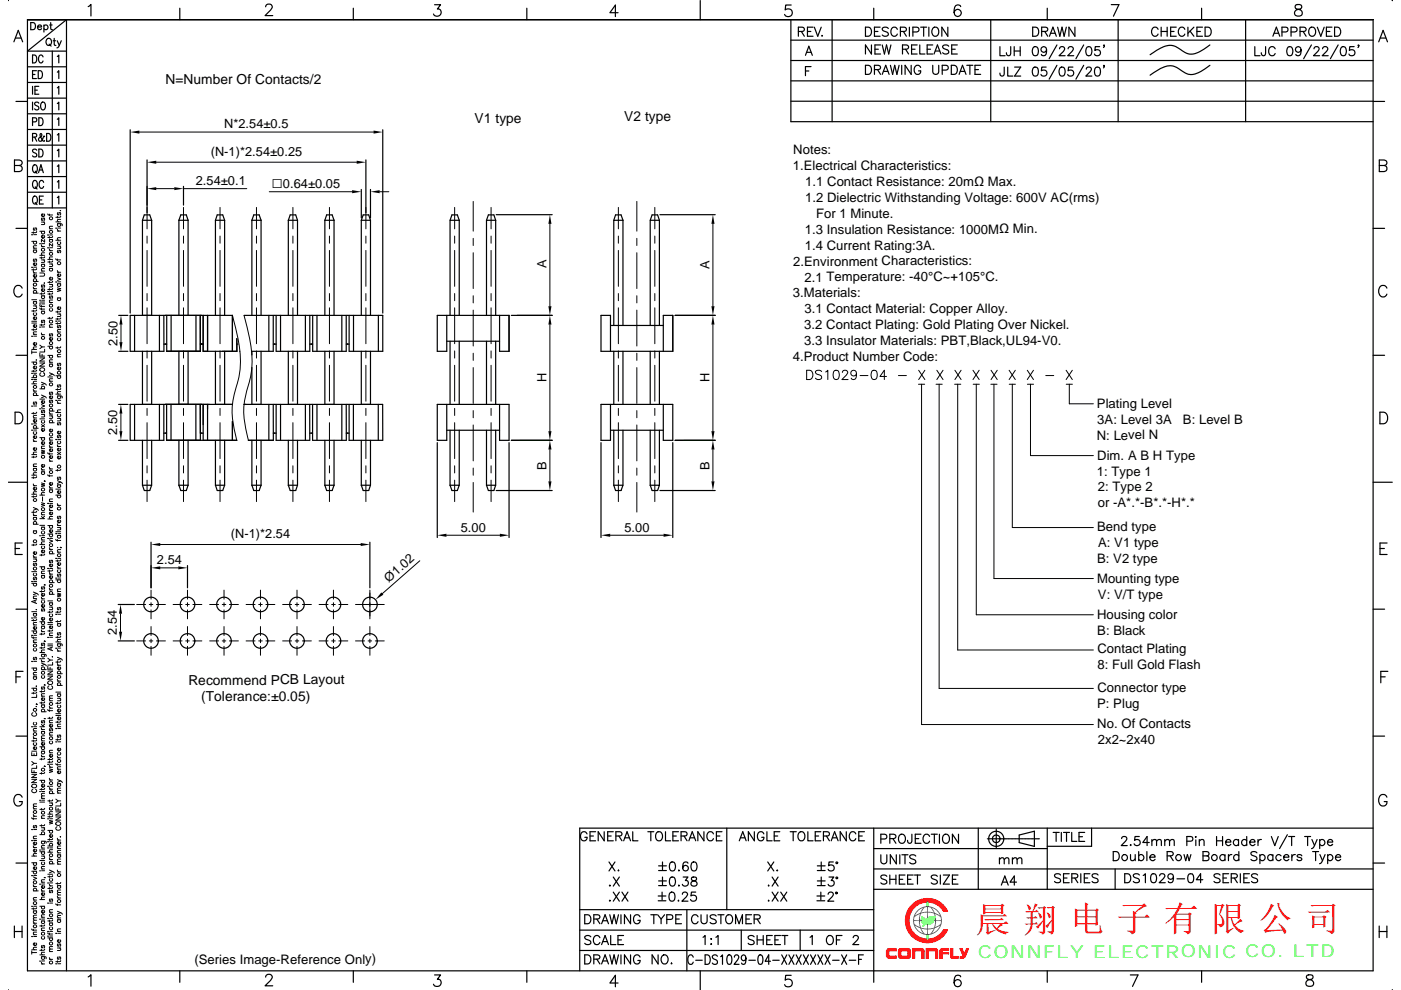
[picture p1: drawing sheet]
<svg xmlns="http://www.w3.org/2000/svg" width="297mm" height="210mm" viewBox="0 0 297 210" stroke-linecap="round" stroke-linejoin="round" font-family="sans-serif">
<defs><g id="words">
<text font-size="7.4" fill="#f00" x="206.9" y="197.6">晨 翔 电 子 有 限 公 司</text>
<text font-size="4.1" x="57.5" y="39.9">□</text>
<text font-size="3.7" fill="#0f0" x="207.4" y="203.2">CONNFLY ELECTRONIC CO. LTD</text>
<g font-size="2.9">
<text x="35.1" y="17.9">N=Number Of Contacts/2</text>
<text x="100.6" y="26">V1 type</text>
<text x="132.3" y="25.7">V2 type</text>
<text x="39.9" y="145.2">Recommend PCB Layout</text>
<text x="42.7" y="148.8">(Tolerance:±0.05)</text>
</g>
<g font-size="2.8">
<text x="168.2" y="32.7">Notes:</text>
<text x="168.1" y="36.1">1.Electrical Characteristics:</text>
<text x="170.7" y="39.5">1.1 Contact Resistance: 20mΩ Max.</text>
<text x="170.7" y="42.9">1.2 Dielectric Withstanding Voltage: 600V AC(rms)</text>
<text x="173" y="46.2">For 1 Minute.</text>
<text x="170.6" y="53">1.4 Current Rating:3A.</text>
<text x="170.7" y="49.6">1.3 Insulation Resistance: 1000MΩ Min.</text>
<text x="168.2" y="56.3">2.Environment Characteristics:</text>
<text x="170.6" y="59.7">2.1 Temperature: -40°C~+105°C.</text>
<text x="168.1" y="63.1">3.Materials:</text>
<text x="170.5" y="69.8">3.2 Contact Plating: Gold Plating Over Nickel.</text>
<text x="170.6" y="66.4">3.1 Contact Material: Copper Alloy.</text>
<text x="168.1" y="76.5">4.Product Number Code:</text>
<text x="170.5" y="73.2">3.3 Insulator Materials: PBT,Black,UL94-V0.</text>
<text x="232.6" y="86.6">Plating Level</text>
<text x="232.6" y="89.9">3A: Level 3A</text>
<text x="250.8" y="89.9">B: Level B</text>
<text x="232.5" y="93.2">N: Level N</text>
<text x="232.5" y="100.9">1: Type 1</text>
<text x="232.6" y="97.5">Dim. A B H Type</text>
<text x="232.7" y="107.6">or -A*.*-B*.*-H*.*</text>
<text x="232.8" y="104.2">2: Type 2</text>
<text x="232.6" y="112.7">Bend type</text>
<text x="232.6" y="119.4">B: V2 type</text>
<text x="232.8" y="116.1">A: V1 type</text>
<text x="232.6" y="123.6">Mounting type</text>
<text x="232.6" y="131.4">Housing color</text>
<text x="232.8" y="127">V: V/T type</text>
<text x="232.6" y="134.7">B: Black</text>
<text x="232.7" y="138.6">Contact Plating</text>
<text x="232.7" y="142">8: Full Gold Flash</text>
<text x="232.7" y="146.7">Connector type</text>
<text x="232.6" y="150.1">P: Plug</text>
<text x="232.6" y="154.4">No. Of Contacts</text>
<text x="232.8" y="157.7">2x2~2x40</text>
<text x="41.2" y="204.4">(Series Image-Reference Only)</text>
</g>
<g font-size="2.7">
<text x="47.5" y="27.2">N*2.54±0.5</text>
<text x="44.7" y="33.1">(N-1)*2.54±0.25</text>
<text x="41.5" y="39.3">2.54±0.1</text>
<text x="60" y="39.9">0.64±0.05</text>
<text x="115.9" y="56.9" transform="rotate(-90 115.9 56.9)">A</text>
<text x="150.4" y="57.1" transform="rotate(-90 150.4 57.1)">A</text>
<text x="24.9" y="73.3" transform="rotate(-90 24.9 73.3)">2.50</text>
<text x="115.9" y="81.1" transform="rotate(-90 115.9 81.1)">H</text>
<text x="150.4" y="81.1" transform="rotate(-90 150.4 81.1)">H</text>
<text x="24.9" y="92.2" transform="rotate(-90 24.9 92.2)">2.50</text>
<text x="115.9" y="99.7" transform="rotate(-90 115.9 99.7)">B</text>
<text x="150.4" y="99.7" transform="rotate(-90 150.4 99.7)">B</text>
<text x="97.7" y="112.8">5.00</text>
<text x="132.4" y="112.8">5.00</text>
<text x="33.3" y="119.7">2.54</text>
<text x="48.9" y="114.2">(N-1)*2.54</text>
<text x="82.5" y="123.6" transform="rotate(-41 82.5 123.6)">Ø1.02</text>
<text x="24.8" y="134.7" transform="rotate(-90 24.8 134.7)">2.54</text>
</g>
</g></defs>
<g fill="none" stroke="#000" stroke-width=".25">
<path d="M1.7 .1h.1M2.9 8.9l1-2.5 .9 2.5M3.3 8.1h1.1M18.7 1.4l.6-.5v2.5M38.1 1.7v2.5M56.3 1.4l.1-.3a.8 .8 0 0 1 1.1-.1 .56 .56 0 0 1 .1 .8l-1.4 1.5h1.6M74.9 1.7v2.5M92.1 1h1.3l-.7 .9a.82 .82 0 0 1 .8 1.1 .82 .82 0 0 1-1.4 .3l-.2-.3M111.7 1.7v2.5M131 2.7h-1.7l1.2-1.6v2.4M148.5 .1v4.1M167.7 12.8h123.4"/>
<path d="M167.7 8.5h123.4M167.7 17.2h123.4M167.7 1.1h-1.1l-.1 1a.86 .86 0 0 1 1.3 0 .86 .86 0 0 1-.2 1.3 .86 .86 0 0 1-1.3-.3M169.3 6.7l1.1-.1 .1-.3v-.3l-.4-.2h-.8v1.9M169.9 6.7l.6 1M170.8 11.7l.7-1.9 .7 1.9M171 11.1h1M171.2 6.7h.7M172.4 5.8h-1.2v1.9h1.2M172.7 5.8l.7 1.9 .7-1.9M174.3 7.5v.2l.1-.1M176.4 4.2v21.6"/>
<path d="M183.5 5.8h.6a1.03 1.03 0 0 1 .7 .9 1.03 1.03 0 0 1-.7 1h-.6zM184.8 9.5v2l-1.3-2v2M185.3 1.7v2.5M185.4 6.7h.7M185.5 10.4h.7M186.6 5.8h-1.2v1.9h1.2M186.7 9.5h-1.2v2h1.2M187 9.5l.5 2 .5-2 .4 2 .5-2M188.3 6a.73 .73 0 0 0-.7-.3 .73 .73 0 0 0-.6 .5l.2 .3 1 .4 .1 .5a.86 .86 0 0 1-1.3 0M190.2 6.2a.7 .7 0 0 0-.8-.4 .7 .7 0 0 0-.5 .7 .79 .79 0 0 0 .2 1 .79 .79 0 0 0 1.1-.1v-.2M190.9 6.7l1.1-.1 .2-.3-.1-.3-.4-.2h-.8v1.9M191.3 10.4h1.1l.2-.5-.4-.4h-.9v2"/>
<path d="M191.5 6.7l.7 1M192 10.4l.6 1.1M192.8 5.8v1.9M193.3 10.4h.7M193.5 6.8h.9a.51 .51 0 0 0 .5-.5 .51 .51 0 0 0-.5-.5h-.9v1.9M194.5 9.5h-1.2v2h1.2M195 9.5v2h1.1M195.2 5.8h1.3M195.8 5.8v1.9M196.6 10.4h.7M196.9 5.8v1.9M197.8 9.5h-1.2v2h1.2"/>
<path d="M197.9 5.8a.96 .96 0 0 1 1.1 .6 .96 .96 0 0 1-.3 1.2 .91 .91 0 0 1-1.1-.4 .91 .91 0 0 1 .2-1.2zM198 11.5l.8-2 .7 2M198.3 10.8h.9M201 5.8v1.9l-1.3-1.9v1.9M201.1 9.8a.73 .73 0 0 0-.7-.3 .73 .73 0 0 0-.5 .5l.1 .3 1 .3 .1 .6a.86 .86 0 0 1-1.2 0M201.8 10.4h.7M203 9.5h-1.2v2h1.2M203.7 1.4a.69 .69 0 0 0-1.1-.2 1.46 1.46 0 0 0 .4 2.3 .76 .76 0 0 0 .8-.7 .76 .76 0 0 0-.7-.8 .76 .76 0 0 0-.8 .7M210.1 4.2v21.6M212 9.9v1.9h1.1M214.3 9.9l-.1 1.7-.3 .2-.3-.1-.2-.5M215 10.8h1.3"/>
<path d="M215 9.9v1.9M216.3 9.9v1.9M218.9 5.8h.7a1.03 1.03 0 0 1 .6 .9 1.03 1.03 0 0 1-.6 1h-.7zM219.1 10a.62 .62 0 0 1 1 .3 1.62 1.62 0 0 1-.2 1.4 .63 .63 0 0 1-.9-.2 1.51 1.51 0 0 1 .1-1.5zM220.9 6.7l1.1-.1 .1-.3v-.3l-.4-.2h-.8v1.9M221.5 6.7l.6 1M221.9 10.5a.6 .6 0 0 1-.8 .5 .6 .6 0 0 1-.3-.9 .6 .6 0 0 1 1 .1 1.78 1.78 0 0 1-.2 1.5 .57 .57 0 0 1-.8-.2M222 1.7v2.5M222.5 7.7l.7-1.9 .8 1.9M222.8 7.1h.9M224.1 9.5l-1.7 3M224.2 5.8l.5 1.9 .5-1.9 .4 1.9 .5-1.9"/>
<path d="M224.6 10.4l.4-.5 .6 .2a.63 .63 0 0 1-.1 .8l-1 .9h1.3M226.5 10.4l.3-.5h.4l.3 .2a.61 .61 0 0 1-.2 .8l-.9 .9h1.2M227.9 5.8v1.9l-1.3-1.9v1.9M229.8 9.5l-1.7 3M230.5 10a.59 .59 0 0 1 .9 .3 .96 .96 0 0 1-.6 1.5 1.22 1.22 0 0 1-.3-1.8zM233.2 9.9h-1l-.1 .8a.68 .68 0 0 1 1.1 0 .68 .68 0 0 1-.2 1 .68 .68 0 0 1-.9-.2M234.1 9.6h-.1h.1l-.1 .5M235.6 1h1.6l-1.1 2.4M237.1 4.2v21.6M245.5 6.2a.71 .71 0 0 0-.8-.4 .71 .71 0 0 0-.5 .7 .8 .8 0 0 0 .2 1 .8 .8 0 0 0 1-.1l.1-.2M246.2 6.7h1.3M246.2 5.8v1.9"/>
<path d="M247.5 5.8v1.9M248.2 6.7h.7M249.4 5.8h-1.2v1.9h1.2M251.2 6.2a.71 .71 0 0 0-.8-.4 .71 .71 0 0 0-.6 .7 .8 .8 0 0 0 .3 1 .8 .8 0 0 0 1-.1l.1-.2M251.9 5.8v1.9M252.3 6.6l.8 1.1M253.1 5.8l-1.2 1.3M253.8 6.7h.7M254.8 1.7v2.5M255 5.8h-1.2v1.9h1.2M255.5 5.8h.7a1.03 1.03 0 0 1 .6 .9 1.03 1.03 0 0 1-.6 1h-.7zM264.1 4.2v21.6"/>
<path d="M269.9 7.7l.7-1.9 .7 1.9M270.2 7.1h.9M271.8 6.8h.8a.51 .51 0 0 0 .5-.5 .51 .51 0 0 0-.5-.5h-.8v1.9M273.7 6.8h.8l.5-.4a.5 .5 0 0 0-.5-.6h-.8v1.9M274.7 1.1a.49 .49 0 0 0 .2 .8 1 1 0 0 1 1.2 1 .85 .85 0 0 1-1 .5 .85 .85 0 0 1-.6-.8 1.43 1.43 0 0 1 1.4-.8l.1-.5a.91 .91 0 0 0-1.3-.2zM275.6 6.7l1.1-.1 .2-.5-.4-.3h-.9v1.9M276.3 6.7l.6 1M277.6 6a.8 .8 0 0 1 1.1-.1 .8 .8 0 0 1 .2 1 .73 .73 0 0 1-.7 .8 .73 .73 0 0 1-.7-.8zM279.3 5.8l.7 1.9 .8-1.9M281.2 6.7h.8M282.4 5.8h-1.2v1.9h1.2M283 5.8h.6a1.02 1.02 0 0 1 .7 .9 1.02 1.02 0 0 1-.7 1h-.6z"/>
<path d="M291.1 4.2h-285.3h285.3M291.1 4.2v201.7h-285.3v-201.7M292.3 8.9l.9-2.5 1 2.5M292.7 8.1h1.1M3.1 35.1h1a.65 .65 0 0 1 .6 .6 .65 .65 0 0 1-.6 .7h-1v-2.5l1.4 .2a.56 .56 0 0 1 0 .9l-.4 .1M3.4 21.5h2.4M167.7 25.8h123.4M167.7 21.5h123.4M291.1 21.5h2.5M292.4 35.1h1.1a.65 .65 0 0 1 .6 .6 .65 .65 0 0 1-.6 .7h-1.1v-2.5l1.4 .2a.56 .56 0 0 1 0 .9l-.3 .1M3.4 48.4h2.4M291.1 48.4h2.5"/>
<path d="M3.4 75.4h2.4M4.7 61.1a.91 .91 0 0 0-1-.6 .91 .91 0 0 0-.8 1 1.06 1.06 0 0 0 .3 1.1 1.06 1.06 0 0 0 1.1 .3l.4-.5M291.1 75.4h2.5M294 61.1a.9 .9 0 0 0-1-.6 .9 .9 0 0 0-.7 1 1.06 1.06 0 0 0 .3 1.1 1.06 1.06 0 0 0 1.1 .3l.3-.5M3.2 87.4h.8a1.32 1.32 0 0 1 .9 1.3 1.32 1.32 0 0 1-.9 1.2h-.8zM292.6 87.4h.8a1.32 1.32 0 0 1 .8 1.3 1.32 1.32 0 0 1-.8 1.2h-.8zM1.8 102.3h4M3.2 116.3h.9M4.7 115.2h-1.5v2.4h1.5M291.1 102.3h4.1M292.6 116.3h.9M294.1 115.2h-1.5v2.4h1.5"/>
<path d="M3.4 129.2h2.4M291.1 129.2h2.5M3.4 156.1h2.4M3.4 143.6h.9M4.9 142.4h-1.5v2.4M291.1 156.1h2.5M292.8 143.6h.9M294.3 142.4h-1.5v2.4M4.7 169.1a.91 .91 0 0 0-1-.6 .91 .91 0 0 0-.8 .9 1.07 1.07 0 0 0 .3 1.2 1.07 1.07 0 0 0 1.1 .2l.4-.4v-.4h-.6M124.5 176.9a.71 .71 0 0 0-.8-.5 .71 .71 0 0 0-.6 .8 .79 .79 0 0 0 .2 1 .79 .79 0 0 0 1.1-.1l.1-.5h-.5M125.1 177.3h.7M126.3 176.4h-1.2v1.9h1.2"/>
<path d="M128.1 176.4v1.9l-1.3-1.9v1.9M128.8 177.3h.8M130 176.4h-1.2v1.9h1.2M130.6 177.3l1.1-.1 .2-.4-.5-.4h-.8v1.9M131.2 177.3l.7 1M132.2 178.3l.7-1.9 .8 1.9M132.5 177.7h.9M134.2 176.4v1.9h1.1M137.4 176.4h1.2M138 176.4v1.9M139.2 176.7a.8 .8 0 0 1 1-.1 .8 .8 0 0 1 .3 1 .73 .73 0 0 1-.8 .8 .73 .73 0 0 1-.7-.8zM141.1 176.4v1.9h1.1"/>
<path d="M142.7 177.3h.7M143.8 176.4h-1.1v1.9h1.1M144.4 177.3l1.1-.1 .2-.2-.1-.4-.4-.2h-.8v1.9M145 177.3l.7 1M146.1 178.3l.7-1.9 .7 1.9M146.3 177.7h.9M149.2 176.4v1.9l-1.2-1.9v1.9M151.3 176.9a.71 .71 0 0 0-.9-.5 .71 .71 0 0 0-.5 .8 .8 .8 0 0 0 .2 1 .8 .8 0 0 0 1.1-.1l.1-.2M151.9 177.3h.7M153.1 176.4h-1.2v1.9h1.2M154.1 175.6v17.3M156.7 178.3l.8-1.9 .7 1.9"/>
<path d="M157 177.7h.9M159.9 176.4v1.9l-1.2-1.9v1.9M161.9 176.9a.7 .7 0 0 0-.8-.5 .7 .7 0 0 0-.5 .8 .79 .79 0 0 0 .2 1 .79 .79 0 0 0 1.1-.1v-.5h-.4M162.6 176.4v1.9h1.1M164.1 177.3h.8M165.3 176.4h-1.2v1.9h1.2M167.5 176.4h1.3M168.2 176.4v1.9M169.5 176.5a.93 .93 0 0 1 1.1 .4 .93 .93 0 0 1-.1 1.2 .79 .79 0 0 1-1.1 .1 .79 .79 0 0 1-.2-1zM171.3 176.4v1.9h1.1M172.8 177.3h.8M174 176.4h-1.2v1.9h1.2"/>
<path d="M174.6 177.3l1.1-.1 .2-.2-.1-.4-.4-.2h-.8v1.9M175.2 177.3l.7 1M176.2 178.3l.8-1.9 .7 1.9M176.5 177.7h.9M179.4 176.4v1.9l-1.3-1.9v1.9M181.4 176.9a.71 .71 0 0 0-.8-.5 .71 .71 0 0 0-.5 .8 .8 .8 0 0 0 .2 1 .8 .8 0 0 0 1.1-.1v-.2M182.1 177.3h.7M183.3 176.4h-1.2v1.9h1.2M185.3 175.6v32.8M185.3 180h36.7M186.8 178h.8a.51 .51 0 0 0 .4-.6 .51 .51 0 0 0-.4-.5h-.8v2M188.7 177.9l1.1-.1 .1-.3v-.4l-.4-.2h-.8v2"/>
<path d="M189.3 177.9l.6 1M190.7 177.2a.71 .71 0 0 1 .8-.2 .71 .71 0 0 1 .5 .7 .85 .85 0 0 1-.2 .9 .85 .85 0 0 1-.9 .2 1.23 1.23 0 0 1-.2-1.6zM193.3 176.9l-.1 1.8-.2 .2-.4-.1-.2-.6M194.1 177.9h.7M195.3 176.9h-1.2v2h1.2M197.1 177.4a.71 .71 0 0 0-.8-.5 .71 .71 0 0 0-.6 .8v.4a.71 .71 0 0 0 .6 .8 .71 .71 0 0 0 .8-.5M197.4 176.9h1.3M198.1 176.9v2M199.2 176.9v2M200 177.2a.71 .71 0 0 1 .8-.2 .71 .71 0 0 1 .5 .7 .85 .85 0 0 1-.2 .9 .85 .85 0 0 1-.9 .2 1.23 1.23 0 0 1-.2-1.6zM203.2 176.9v2l-1.3-2v2M207.4 175.6v13"/>
<path d="M216.1 177.1l3.2-.8v3.2l-3.2-.8zM222 175.6v13M223.3 176.6h1.3M223.9 176.6v1.9M225 176.6v1.9M225.5 176.6h1.3M226.1 176.6v1.9M227.2 176.6v1.9h1.1M228.8 177.5h.7M230 176.6h-1.2v1.9h1.2M231.4 175.6v3.9h-9.4M237.8 177.9l.1-.3 .3-.2 .6 .2a.61 .61 0 0 1-.2 .8l-.9 1h1.3"/>
<path d="M239.6 179.2h.2zM241.6 177.4h-1v.9a.68 .68 0 0 1 1 0 .68 .68 0 0 1-.2 1 .68 .68 0 0 1-.9-.3M243.7 178.7h-1.4l.9-1.3v2M244.2 178.4l.5-.3h.4l.1 1.3M244.2 178.1v1.3M245.2 178.4l.5-.3h.4l.1 1.3M247 178.4l.4-.3h.5l.1 1.3M247 178.1v1.3M248 178.4l.4-.3h.5l.1 1.3M251.6 178.4l1.1-.1 .2-.2-.1-.5-.3-.2h-.9v2M253.5 178.1v1.3M253.5 177.4v.2z"/>
<path d="M254.3 178.4l.4-.3h.5l.1 1.3M254.3 178.1v1.3M257.9 178.3h1.3M257.9 177.4v2M259.2 177.4v2M259.9 178.6h1.1a.6 .6 0 0 0-.9-.5 .6 .6 0 0 0-.2 1 .59 .59 0 0 0 1.1 0M262.6 178.3a.62 .62 0 0 0-.9 0 .62 .62 0 0 0 0 .9 .62 .62 0 0 0 .9-.1M262.6 178.1v1.3M264.3 178.3a.61 .61 0 0 0-.9 0 .61 .61 0 0 0 0 .9 .61 .61 0 0 0 .9-.1M264.3 177.4v2M265 178.6h1.1a.6 .6 0 0 0-.9-.5 .6 .6 0 0 0-.1 1 .59 .59 0 0 0 1 0M266.7 178.1v1.3"/>
<path d="M267.4 178.1a.6 .6 0 0 0-.7 .5M269.6 177.4l.7 2 .7-2M272.9 177l-1.6 3M273.2 177.4h1.3M273.9 177.4v2M276.6 177.4h1.3M277.2 177.4v2M278.2 178.1l.5 1.3M279.3 178.1l-.8 1.6-.4 .3M279.8 178.3a.62 .62 0 0 1 .9 0 .62 .62 0 0 1 0 .9 .62 .62 0 0 1-.9-.1M279.8 178.1v1.9M281.5 178.6h1.1a.6 .6 0 0 0-.9-.5 .6 .6 0 0 0-.2 1 .59 .59 0 0 0 1.1 0"/>
<path d="M291.1 175.6h-168.2v30.3M294 169.1a.9 .9 0 0 0-1-.6 .9 .9 0 0 0-.7 .9 1.07 1.07 0 0 0 .2 1.2 1.07 1.07 0 0 0 1.2 .2l.3-.4v-.4h-.5M3 196.4v2.5M3 197.6h1.7M3.4 183.1h2.4M4.7 196.4v2.5M122.9 192.9h62.4M122.9 197.3h62.4M124 194h.6a1.02 1.02 0 0 1 .7 1 1.02 1.02 0 0 1-.7 .9h-.6zM125.3 198.7a.73 .73 0 0 0-.7-.3 .73 .73 0 0 0-.6 .5l.2 .3 .9 .3 .2 .6a.86 .86 0 0 1-1.3 0M125.9 194.9l1.1-.1 .2-.4-.5-.4h-.8v1.9M126.5 194.9l.7 1"/>
<path d="M127.2 198.9a.71 .71 0 0 0-.8-.5 .71 .71 0 0 0-.6 .8 .85 .85 0 0 0 .2 .9 .85 .85 0 0 0 .9 .2l.3-.4M127.6 195.9l.7-1.9 .7 1.9M127.8 195.3h.9M127.8 199.7h.9M129.1 182.8l1.3 1.9M129.2 187.8h.2zM129.2 191.1h.2zM129.3 194l.5 1.9 .4-1.9 .5 1.9 .4-1.9M129.5 198.4v1.9h1.1M130 186l1.3 1.9M130 189.2l1.3 1.9M130.4 182.8l-1.3 1.9"/>
<path d="M131 199.4h.8M131 184.6h.2zM131.3 186l-1.3 1.9M131.3 189.2l-1.3 1.9M131.7 194v1.9M131.9 189.2l1.2 1.9M132.2 198.4h-1.2v1.9h1.2M133.1 189.2l-1.2 1.9M133.7 194v1.9l-1.3-1.9v1.9M135.7 194.5a.71 .71 0 0 0-.8-.5 .71 .71 0 0 0-.6 .7 .84 .84 0 0 0 .2 1 .84 .84 0 0 0 .9 .1l.3-.3v-.3h-.5M138 194h1.3M138.6 194v1.9"/>
<path d="M139.4 194l.8 .9v1M139.6 190h1.6M139.6 191.1h1.6M139.6 183.6h1.7M139.6 184.6h1.7M139.6 186.8h1.7M139.6 187.8h1.7M140.4 189.2v1.7M140.5 182.8v1.7M140.5 186v1.7M140.9 194l-.7 .9M141.4 195l1.1-.1 .1-.2v-.5l-.4-.2h-.8v1.9"/>
<path d="M142.1 189.3a.6 .6 0 0 1 .9 .3 1.62 1.62 0 0 1-.2 1.5 .63 .63 0 0 1-.9-.3 1.6 1.6 0 0 1 .2-1.5zM142.2 182.9a.63 .63 0 0 1 .9 .3 .96 .96 0 0 1-.6 1.5 1.21 1.21 0 0 1-.3-1.8zM142.2 186.1a.63 .63 0 0 1 .9 .3 .99 .99 0 0 1-.6 1.5 1.24 1.24 0 0 1-.3-1.8zM143.3 194.9h.7M143.8 184.6h.2zM143.8 187.8h.2zM143.8 191v.1zM144.5 194h-1.2v1.9h1.2M144.7 189.7l.3-.5 .7 .2a.58 .58 0 0 1-.2 .8l-.9 .9h1.3M144.8 186h1.1l-.6 .8a.64 .64 0 0 1 .6 .6 .64 .64 0 0 1-.5 .6 .64 .64 0 0 1-.7-.4M145.6 192.9v13M145.9 183.1a.57 .57 0 0 0-.9-.2 1.48 1.48 0 0 0 0 1.7 .59 .59 0 0 0 .9-.2 .59 .59 0 0 0-.4-.8 .59 .59 0 0 0-.7 .5"/>
<path d="M146.7 186.1a.41 .41 0 0 0 .2 .7 .71 .71 0 0 1 .7 .2 .71 .71 0 0 1 .1 .8 .68 .68 0 0 1-.8 .1 .68 .68 0 0 1-.4-.6 1.1 1.1 0 0 1 1.1-.6l.1-.4a.72 .72 0 0 0-1-.2zM146.8 182.9a.63 .63 0 0 1 .9 .3 .96 .96 0 0 1-.7 1.5 1.21 1.21 0 0 1-.2-1.8zM147.5 189.2h-.9l-.1 .8a.68 .68 0 0 1 1 0 .68 .68 0 0 1-.1 1 .68 .68 0 0 1-1-.2M148 194.5a.71 .71 0 0 0-.8-.5 .71 .71 0 0 0-.6 .7v.5a.71 .71 0 0 0 .6 .7 .71 .71 0 0 0 .8-.4M148.6 194v1.4a.66 .66 0 0 0 .7 .5 .66 .66 0 0 0 .6-.5v-1.4M149.1 198.8l.4-.4v1.9M150.7 199.2h.2zM151.8 198.8l.5-.4v1.9M151.8 194.3a.74 .74 0 0 0-1.2 .2l.1 .2 1 .4 .1 .6a.86 .86 0 0 1-1.2 0M152.2 194h1.3M152.8 194v1.9M154 194.3a.71 .71 0 0 1 .8-.3 .71 .71 0 0 1 .5 .7 .85 .85 0 0 1-.2 1 .85 .85 0 0 1-.9 .1 1.21 1.21 0 0 1-.2-1.5z"/>
<path d="M156 195.9v-1.9l.7 1.9 .7-1.9v1.9M157.2 197.3v4.3M158.2 194.9h.7M159.3 194h-1.1v1.9h1.1M159.9 194.9l1.1-.1 .2-.4-.5-.4h-.8v1.9M159.9 198.7a.71 .71 0 0 0-.7-.3 .71 .71 0 0 0-.6 .5l.2 .3 .9 .3a.47 .47 0 0 1 0 .8 .89 .89 0 0 1-1.1-.2M160.5 199.4h1.3M160.5 194.9l.7 1M160.5 198.4v1.9M161.8 198.4v1.9M162.6 199.4h.7M162.8 182.8l1.3 1.9"/>
<path d="M162.9 187.8h.1zM163 191v.1zM163.7 186l1.3 1.9M163.7 189.2l1.3 1.9M163.7 198.4h-1.1v1.9h1.1M164.1 182.8l-1.3 1.9M164.3 199.4h.7M164.7 184.6h.2zM165 186l-1.3 1.9M165 189.2l-1.3 1.9M165.5 198.4h-1.2v1.9h1.2M165.5 189.2l1.3 1.9"/>
<path d="M165.8 198.4h1.2M166.4 198.4v1.9M166.8 189.2l-1.3 1.9M169.7 197.3v4.3M171.7 198.8l.5-.4v1.9M173.2 190h1.7M173.2 191.1h1.7M173.3 183.6h1.6M173.3 184.6h1.6M173.3 186.8h1.6M173.3 187.8h1.6M174 189.2v1.7"/>
<path d="M174.1 182.8v1.7M174.1 186v1.7M175.4 198.7a.7 .7 0 0 1 .8-.2 .7 .7 0 0 1 .5 .7 .83 .83 0 0 1-.2 .9 .83 .83 0 0 1-.9 .2l-.2-.2a1.21 1.21 0 0 1 0-1.4zM175.6 189.7l.4-.5 .6 .2a.61 .61 0 0 1-.2 .8l-.9 .9h1.3M175.8 186h1l-.6 .8a.64 .64 0 0 1 .6 .9 .64 .64 0 0 1-1.1 .1l-.1-.2M176.7 182.8h-.9l-.1 .8a.68 .68 0 0 1 1 0 .68 .68 0 0 1-.1 1.1 .68 .68 0 0 1-1-.3M177.3 199.4h.8M178.5 198.4h-1.2v1.9M180.9 198.9l.4-.5h.3l.3 .2a.61 .61 0 0 1-.2 .8l-.9 .9h1.3M185.3 184.3h105.8M185.3 188.6h105.8M186.8 181.3v1.4a.64 .64 0 0 0 .6 .5 .64 .64 0 0 0 .6-.5v-1.4"/>
<path d="M188 185.9a.71 .71 0 0 0-.7-.3 .71 .71 0 0 0-.5 .5l.1 .2 .8 .3a.44 .44 0 0 1 .3 .4 .44 .44 0 0 1-.2 .4 .83 .83 0 0 1-1-.2M188.7 185.6v1.9M188.7 186.5h1.2M189.9 185.6v1.9M190 181.3v1.9l-1.2-1.9v1.9M190.7 186.5h.7M190.8 181.3v1.9M191.2 181.3h1.3M191.9 181.3v1.9M191.9 185.6h-1.2v1.9h1.2M192.4 186.5h.7M193.6 185.6h-1.2v1.9h1.2"/>
<path d="M193.9 185.6h1.3M194.2 181.6a.73 .73 0 0 0-.7-.3 .73 .73 0 0 0-.6 .5l.2 .2 .9 .4 .2 .6a.86 .86 0 0 1-1.3 0M194.5 185.6v1.9M198.7 185.9a.73 .73 0 0 0-.7-.3 .73 .73 0 0 0-.6 .5l.2 .2 .9 .4 .2 .5a.86 .86 0 0 1-1.3 0M199.4 185.6v1.9M200 185.6h1.3l-1.3 1.9h1.3M201.9 186.5h.8M203.1 185.6h-1.2v1.9h1.2M211.9 182.3l.5-.4 .4 .1 .1 1.2M211.9 181.9v1.3M212.3 187.7l.7-1.9 .8 1.9M212.6 187.1h.9"/>
<path d="M212.9 182.3l.5-.4 .4 .1 .1 1.2M214.7 182.3l.4-.4 .5 .1v1.2M214.7 181.9v1.3M215.5 187.1h-1.4l1-1.3v1.9M215.6 182.3l.5-.4 .5 .1 .1 1.2M224.9 185.6a.72 .72 0 0 0-.7-.3 .72 .72 0 0 0-.6 .5l.2 .2 .9 .4a.47 .47 0 0 1 0 .7 .89 .89 0 0 1-1.1-.1M225.5 186.2h.7M226.7 185.3h-1.2v1.9h1.2M227.2 186.2l1.1-.1 .2-.2-.1-.4-.4-.2h-.8v1.9M227.9 186.2l.6 1M229.2 185.3v1.9M229.9 186.2h.7"/>
<path d="M231.1 185.3h-1.2v1.9h1.2M232.8 185.6a.72 .72 0 0 0-.7-.3 .72 .72 0 0 0-.6 .5l.2 .2 .9 .4a.47 .47 0 0 1 0 .7 .89 .89 0 0 1-1.1-.1M236 180.6h.7a1.03 1.03 0 0 1 .6 1 1.03 1.03 0 0 1-.6 .9h-.7zM236.4 184.3v4.3M238.5 185.3h.6a1.02 1.02 0 0 1 .7 1 1.02 1.02 0 0 1-.7 .9h-.6zM239.7 181.3l.1 1.1 .4 .1 .5-.3M240.7 181.3v1.2M241.4 181.5a.62 .62 0 0 1 .9-.1 .62 .62 0 0 1 0 1 .62 .62 0 0 1-.9-.1M241.4 180.6v1.9M241.6 185.6a.74 .74 0 0 0-1.3 .2l.3 .3 .8 .3 .2 .6a.86 .86 0 0 1-1.3 0M242.4 185.7l.4-.4v1.9M243.2 180.6v1.9"/>
<path d="M243.8 181.8h1.1a.6 .6 0 0 0-.8-.5 .6 .6 0 0 0-.2 1 .59 .59 0 0 0 1 0M244.2 185.4a.63 .63 0 0 1 .9 .3 1.27 1.27 0 0 1-.4 1.5h-.2a1.22 1.22 0 0 1-.3-1.8zM245.9 185.8l.1-.3 .2-.2 .7 .2a.57 .57 0 0 1-.2 .8l-.9 .9h1.3M247.5 181.5l1.1-.1 .2-.4-.5-.4h-.8v1.9M248.1 181.5l.7 1M248.8 186a.59 .59 0 0 1-.8 .5 .59 .59 0 0 1-.3-1 .59 .59 0 0 1 1 .1 1.75 1.75 0 0 1-.2 1.5 .57 .57 0 0 1-.8-.1M249.5 186.4h1.7M251 181.3l.4 1.2 .4-1.2 .3 1.2 .4-1.2M252.1 185.4a.63 .63 0 0 1 .9 .3 1.62 1.62 0 0 1-.2 1.4 .63 .63 0 0 1-.9-.2 1.62 1.62 0 0 1 .2-1.5zM255 186.6h-1.4l1-1.3v1.9M255.9 181.5l.3-.1 .1-.2-.1-.5-1.1-.1v1.9h.8l.4-.3-.1-.5-.3-.2h-.8M258.7 185.6a.74 .74 0 0 0-1.3 .2l.2 .2 .9 .4 .2 .6a.86 .86 0 0 1-1.3 0"/>
<path d="M259.3 186.2h.8M259.7 181.5a.62 .62 0 0 0-.9-.1 .62 .62 0 0 0 0 1 .62 .62 0 0 0 .9-.1M259.7 181.3v1.2M260.5 181.3v1.2M260.5 185.3h-1.2v1.9h1.2M261 186.2l1.1-.1 .2-.4-.4-.4h-.9v1.9M261.2 181.3a.64 .64 0 0 0-.7 .5M261.7 186.2l.6 1M262.7 181.5a.62 .62 0 0 0-.9-.1 .62 .62 0 0 0 0 1 .62 .62 0 0 0 .9-.1M262.7 180.6v1.9M263 185.3v1.9M263.7 186.2h.7"/>
<path d="M264.9 185.3h-1.2v1.9h1.2M266.5 180.9a.71 .71 0 0 0-.7-.3 .71 .71 0 0 0-.6 .5l.2 .3 .7 .2a.44 .44 0 0 1 .4 .4 .44 .44 0 0 1-.2 .4 .83 .83 0 0 1-1.1-.1M266.6 185.6a.74 .74 0 0 0-1.3 .2l.2 .2 .9 .4 .2 .6a.86 .86 0 0 1-1.3 0M267.1 181.5a.62 .62 0 0 1 .9-.1 .62 .62 0 0 1 0 1 .62 .62 0 0 1-.9-.1M267.1 181.3v1.9M269.9 181.5a.62 .62 0 0 0-.9-.1 .62 .62 0 0 0 0 1 .62 .62 0 0 0 .9-.1M269.9 181.3v1.2M271.6 181.5a.62 .62 0 0 0-.9-.1 .62 .62 0 0 0 0 1 .62 .62 0 0 0 .9-.1M272.2 181.8h1.1a.6 .6 0 0 0-.9-.5 .6 .6 0 0 0-.2 1 .59 .59 0 0 0 1.1 0M273.9 181.3v1.2M274.6 181.3a.65 .65 0 0 0-.7 .5M276 181.5a.59 .59 0 0 0-1 0l.1 .2 .8 .3 .1 .3a.59 .59 0 0 1-1 0"/>
<path d="M278.3 180.6h1.3M278.9 180.6v1.9M279.8 181.3l.6 1.2M280.9 181.3l-.7 1.6-.4 .3M281.5 181.5a.62 .62 0 0 1 .9-.1 .62 .62 0 0 1 0 1 .62 .62 0 0 1-.9-.1M281.5 181.3v1.9M283.1 181.8h1.1a.6 .6 0 0 0-.8-.5 .6 .6 0 0 0-.2 1 .59 .59 0 0 0 1 0M291.1 183.1h2.5M292.4 197.6h1.6M292.4 196.4v2.5M294 196.4v2.5M18.7 207.2l.6-.5v2.5"/>
<path d="M38.1 205.9v2.5M56.3 207.2l.1-.3 .4-.2 .7 .1a.53 .53 0 0 1 .1 .8l-1.4 1.5h1.6M74.9 205.9v2.5M92.1 206.8h1.3l-.7 .9a.78 .78 0 0 1 .9 .9 .78 .78 0 0 1-1.1 .6l-.4-.1-.2-.3M111.7 205.9v2.5M122.9 201.6h62.4M124 202.5h.6a1.03 1.03 0 0 1 .7 1 1.03 1.03 0 0 1-.7 1h-.6zM125.9 203.4h1.1l.2-.5-.5-.4h-.8v2M126.5 203.4l.7 1.1M127.6 200.3l.7-1.9 .7 1.9M127.6 204.5l.7-2 .7 2M127.8 203.8h.9"/>
<path d="M129.3 202.5l.5 2 .4-2 .5 2 .4-2M131 208.5h-1.7l1.2-1.6v2.4M131.7 202.5v2M133.7 202.5v2l-1.3-2v2M135.7 203a.71 .71 0 0 0-.8-.5 .71 .71 0 0 0-.6 .8 .79 .79 0 0 0 .3 1 .79 .79 0 0 0 1-.1l.1-.5h-.5M139.5 202.5v2l-1.2-2v2M140.4 202.8a.8 .8 0 0 1 1-.1 .8 .8 0 0 1 .2 1 .74 .74 0 0 1-.7 .8 .74 .74 0 0 1-.7-.8zM142.4 204.3v.2zM147 203a.54 .54 0 0 0-.9-.4 1.36 1.36 0 0 0 .2 1.9 .56 .56 0 0 0 .7-.4M147.5 203.7h1.4M148.5 205.9v4.1M149.5 202.5a1.08 1.08 0 0 1 1.1 .7 1.08 1.08 0 0 1-.3 1.3h-.8z"/>
<path d="M150.7 200.3h.2zM152.1 202.8a.53 .53 0 0 0-.7-.3 .53 .53 0 0 0-.3 .7l.9 .5 .1 .6a.64 .64 0 0 1-1.1 0M152.8 202.9l.4-.4v2M154.3 202.6l.4-.1a1.31 1.31 0 0 1 0 2h-.1a1.18 1.18 0 0 1-.4-1.6zM155.7 203l.3-.5h.3l.3 .4-.2 .7-.8 .9h1.1M158.2 203.2a.51 .51 0 0 1-.6 .6 .51 .51 0 0 1-.4-.7v-.3l.4-.3a1.2 1.2 0 0 1 .1 2h-.4l-.1-.2M158.8 203.7h1.3M160.9 202.6l.4-.1a1.31 1.31 0 0 1 0 2h-.2a1.18 1.18 0 0 1-.3-1.6zM163.4 203.9h-1.2l.8-1.4v2M163.8 203.7h1.4M165.7 202.5l1.1 2M166.8 202.5l-1.1 2"/>
<path d="M167.3 202.5l1 2M167.7 206.9h-1.1l-.1 1a.86 .86 0 0 1 1.3 0 .86 .86 0 0 1-.2 1.3 .86 .86 0 0 1-1.3-.4M168.3 202.5l-1 2M168.8 202.5l1.1 2M169.9 202.5l-1.1 2M170.3 202.5l1.1 2M171.4 202.5l-1.1 2M171.9 202.5l1 2M172.9 202.5l-1 2M173.4 202.5l1.1 2M174.5 202.5l-1.1 2M174.9 202.5l1.1 2"/>
<path d="M176 202.5l-1.1 2M176.5 203.7h1.4M178.4 202.5l1.1 2M179.5 202.5l-1.1 2M180 203.7h1.4M182 203.5h.6M183 202.5h-1v2M203.7 207.2a.73 .73 0 0 0-1.1-.2 1.86 1.86 0 0 0 0 2.2 .76 .76 0 0 0 1.2-.4 .76 .76 0 0 0-.6-1 .76 .76 0 0 0-.9 .7M222 205.9v2.5M239.6 206.8h1.7l-1.2 2.4M254.8 205.9v2.5M277.1 206.9a.49 .49 0 0 0 .2 .8 .9 .9 0 0 1 1 .3 .9 .9 0 0 1 .1 1 .86 .86 0 0 1-1 .2 .86 .86 0 0 1-.5-.8 1.1 1.1 0 0 1 1.1-.7 .52 .52 0 0 0 .3-.8z"/>
<path d="M295.2 210h.1"/>
<circle cx="211.2" cy="177.9" r="1.61"/>
<circle cx="211.2" cy="177.9" r=".81"/>
<circle cx="177.3" cy="189.4" r=".18"/>
<circle cx="177.4" cy="183" r=".18"/>
<circle cx="177.4" cy="186.2" r=".18"/>
<circle cx="238.5" cy="181.9" r=".64"/>
<circle cx="249.9" cy="181.9" r=".64"/>
<circle cx="257.5" cy="181.9" r=".64"/>
</g>
<path d="M209.3 177.9h11.1M211.2 175.8v4.2" fill="none" stroke="#000" stroke-width=".21"/>
<path d="M193.5 191.8a4.7 4.7 0 0 1 7.4 1.5h-.8a3.9 3.9 0 0 0-6-1.1 3.9 3.9 0 0 0 0 6.1 3.9 3.9 0 0 0 6-1.1h.8a4.7 4.7 0 0 1-7 1.8 4.7 4.7 0 0 1-.4-7.2z" fill-rule="evenodd" fill="#f00"/>
<path d="M200.1 193.3a3.9 3.9 0 0 0-6-1.1 3.9 3.9 0 0 0 0 6.1 3.9 3.9 0 0 0 6-1.1M200.9 193.3a4.7 4.7 0 0 0-7.2-1.7 4.7 4.7 0 0 0 0 7.3 4.7 4.7 0 0 0 7.2-1.7" fill="none" stroke="#f00" stroke-width=".25"/>
<g fill="#00f">
<path d="M199.5 194.8h.2v.4h-.2z"/>
<path d="M199.4 194.3h.1l.2 .5h-.2z"/>
<path d="M199.2 193.9l.1-.1 .2 .5h-.1z"/>
<path d="M198.9 193.5l.2-.1 .2 .4-.1 .1z"/>
<path d="M198.7 193l.4 .4-.2 .1-.3-.3z"/>
<path d="M198.3 192.7l.4 .3-.1 .2-.4-.3z"/>
<path d="M197.9 192.5l.4 .2-.1 .2-.4-.3z"/>
<path d="M197.4 192.3l.5 .2-.1 .1-.4-.1z"/>
<path d="M196.9 192.2l.5 .1v.2l-.5-.1z"/>
<path d="M195.9 192.3l.5-.1v.2l-.5 .1z"/>
<path d="M195.4 192.5l.5-.2v.2l-.4 .1z"/>
<path d="M195 192.7l.4-.2 .1 .1-.4 .3z"/>
<path d="M194.6 193l.4-.3 .1 .2-.4 .3z"/>
<path d="M194.6 193l.1 .2-.3 .3-.2-.1z"/>
<path d="M194.2 193.4l.2 .1-.3 .4-.1-.1z"/>
<path d="M194 193.8l.1 .1-.2 .4h-.1z"/>
<path d="M193.8 194.3h.1l-.1 .5h-.2z"/>
<path d="M193.6 194.8h.2v.4h-.2z"/>
<path d="M195.9 192.3l.1 .1-.3 .5-.1-.1z"/>
<path d="M195.6 192.8l.1 .1-.3 .5-.1-.1z"/>
<path d="M195.3 193.3l.1 .1-.2 .5-.1-.1z"/>
<path d="M195.1 193.8l.1 .1-.1 .5h-.2z"/>
<path d="M194.9 194.4h.2l-.1 .6h-.2z"/>
<path d="M194.8 195.5h.2l.1 .6h-.2z"/>
<path d="M194.9 196.1h.2l.1 .5-.1 .1z"/>
<path d="M195.1 196.7l.1-.1 .2 .6h-.1z"/>
<path d="M195.3 197.2h.1l.3 .4-.1 .1z"/>
<path d="M195.6 197.7l.1-.1 .3 .5-.1 .1z"/>
<path d="M197.6 197.6l.1 .1-.3 .5-.1-.1z"/>
<path d="M197.9 197.2h.1l-.3 .5-.1-.1z"/>
<path d="M198.1 196.6l.1 .1-.2 .5h-.1z"/>
<path d="M198.2 196.1h.2l-.2 .6-.1-.1z"/>
<path d="M198.3 195.5h.2l-.1 .6h-.2z"/>
<path d="M198.2 194.4h.2l.1 .6h-.2z"/>
<path d="M198.1 193.9l.1-.1 .2 .6h-.2z"/>
<path d="M197.9 193.4l.1-.1 .2 .5-.1 .1z"/>
<path d="M197.6 192.9l.1-.1 .3 .5-.1 .1z"/>
<path d="M197.3 192.4l.1-.1 .3 .5-.1 .1z"/>
<path d="M199 194l.6 .4-.2 .1-.5-.3z"/>
<path d="M198.5 193.7l.5 .3-.1 .2-.5-.3z"/>
<path d="M197.9 193.5l.6 .2-.1 .2-.6-.2z"/>
<path d="M197.3 193.4l.6 .1-.1 .2-.5-.1z"/>
<path d="M196.6 193.4h.7v.2h-.7z"/>
<path d="M196 193.4h.6v.2h-.6z"/>
<path d="M195.4 193.5l.6-.1v.2l-.5 .1z"/>
<path d="M194.8 193.7l.6-.2 .1 .2-.6 .2z"/>
<path d="M194.3 194l.5-.3 .1 .2-.5 .3z"/>
<path d="M193.7 194.4l.6-.4 .1 .2-.5 .3z"/>
<path d="M193.9 196l.5 .3-.1 .2-.6-.4z"/>
<path d="M194.4 196.3l.5 .3-.1 .2-.5-.3z"/>
<path d="M194.9 196.6l.6 .2-.1 .2-.6-.2z"/>
<path d="M195.5 196.8l.5 .1v.2l-.6-.1z"/>
<path d="M196 196.9l.6 .1v.2l-.6-.1z"/>
<path d="M196.6 197l.7-.1v.2l-.7 .1z"/>
<path d="M197.3 196.9l.5-.1 .1 .2-.6 .1z"/>
<path d="M197.8 196.8l.6-.2 .1 .2-.6 .2z"/>
<path d="M198.4 196.6l.5-.3 .1 .2-.5 .3z"/>
<path d="M198.9 196.3l.5-.3 .2 .1-.6 .4z"/>
</g>
<g fill="#00f">
<path d="M196.4 192.2h.5v.2h-.5z"/>
<path d="M194.8 195h.2v.5h-.2z"/>
<path d="M198.3 195h.2v.5h-.2z"/>
</g>
<path d="M196.6 191.3v1M196.6 198.2v1" fill="none" stroke="#0f0" stroke-width=".25"/>
<g fill="#0f0">
<path d="M196.5 191.3h.3v1z"/>
<path d="M196.5 191.3l.3 1h-.3z"/>
</g>
<path d="M196.6 198.2v1" fill="none" stroke="#0f0" stroke-width=".25"/>
<g fill="#0f0">
<path d="M196.5 198.2l.3 1h-.3z"/>
<path d="M196.5 198.2h.3v1z"/>
</g>
<g fill="#00f">
<path d="M193.6 195.2h.2v.5l-.2 .1z"/>
<path d="M193.6 195.8l.2-.1 .1 .5h-.1z"/>
<path d="M193.8 196.2h.1l.2 .4-.1 .1z"/>
<path d="M194 196.7l.1-.1 .3 .4-.2 .1z"/>
<path d="M194.2 197.1l.2-.1 .3 .4-.1 .1z"/>
<path d="M194.7 197.4l.4 .3-.1 .1-.4-.3z"/>
<path d="M195.1 197.7l.4 .2-.1 .1-.4-.2z"/>
<path d="M195.5 197.9l.4 .1v.2l-.5-.2z"/>
<path d="M195.9 198l.5 .1v.2l-.5-.1z"/>
<path d="M196.9 198.1l.5-.1v.2l-.5 .1z"/>
<path d="M197.4 198l.4-.1 .1 .1-.5 .2z"/>
<path d="M197.8 197.9l.4-.2 .1 .1-.4 .2z"/>
<path d="M198.2 197.7l.4-.3 .1 .1-.4 .3z"/>
<path d="M198.9 197l.2 .1-.4 .4-.1-.1z"/>
<path d="M199.2 196.6l.1 .1-.2 .4-.2-.1z"/>
<path d="M199.4 196.2h.1l-.2 .5-.1-.1z"/>
<path d="M199.5 195.7l.2 .1-.2 .4h-.1z"/>
<path d="M199.5 195.2h.2v.6l-.2-.1z"/>
</g>
<path d="M196.4 198.1h.5v.2h-.5z" fill="#00f"/>
<path d="M200.1 193.3h.8M200.1 197.2h.8" fill="none" stroke="#f00" stroke-width=".25"/>
<path d="M195.6 196.4l.1 .1M196.2 195.5l-.1-.6-.6-.5-.1 1 .2 .4 .4 .2M198.4 194.5l-.5 1-.4 .3-.5 .2h-.9" fill="none" stroke="#0f0" stroke-width=".25"/>
<path d="M196.6 192.3v2.5" fill="none" stroke="#00f" stroke-width=".21"/>
<path d="M196.2 195.2h.1" fill="none" stroke="#0f0" stroke-width=".51"/>
<path d="M195.5 194.4l.6 .6 .1 .5 .5-.8a1.7 1.7 0 0 1 1.6-.2l-.3 .7a1.51 1.51 0 0 1-1.9 .8l-.4 .5 .3-.5-.5-.3-.2-.4z" fill-rule="evenodd" fill="#0f0"/>
<path d="M196 196l-.4 .4M198.4 194.5h-1.4l-.5 .3-.3 .7" fill="none" stroke="#0f0" stroke-width=".25"/>
<g fill="#00f">
<path d="M193.7 195.2h1.6l-1.6 .2z"/>
<path d="M193.7 195.4l1.6-.2v.2z"/>
<path d="M198 195.2h1.6l-1.6 .2z"/>
<path d="M198 195.4l1.6-.2v.2z"/>
</g>
<path d="M196.6 196v2.2" fill="none" stroke="#00f" stroke-width=".21"/>
<path d="M196.1 196l-.4 .5" fill="none" stroke="#0f0" stroke-width=".25"/>
<g fill="#f00">
<path d="M188 202.2h.4v.5z"/>
<path d="M188 202.2l.4 .5-.4 .2z"/>
<path d="M188 202.9l.4-.2z"/>
<path d="M188 202.9l.5-.1z"/>
<path d="M188 202.9l.6-.1z"/>
</g>
<path d="M188 203.1h2" fill="none" stroke="#f00" stroke-width=".38"/>
<path d="M188 203h2" fill="none" stroke="#f00" stroke-width=".44"/>
<path d="M188 202.8h2" fill="none" stroke="#f00" stroke-width=".21"/>
<g fill="#f00">
<path d="M188.6 201.7l1.4-.5v.5z"/>
<path d="M188.3 201.2h1.7l-1.4 .5z"/>
<path d="M188.3 201.2l.3 .5z"/>
<path d="M188.3 201.2l.1 .5z"/>
<path d="M188.3 201.2l.1 .6z"/>
<path d="M188.3 201.2l-.3 1v-.6z"/>
<path d="M188.3 201.2l.1 1h-.4z"/>
<path d="M188.3 201.2l.1 1z"/>
<path d="M192.5 201.8l.5 .4h-.5z"/>
<path d="M192.5 201.8l.5-.1v.5z"/>
<path d="M192.5 201.8l.5-.3v.2z"/>
<path d="M192.5 201.7l.5-.2z"/>
<path d="M192.4 201.7l.6-.2z"/>
<path d="M190.5 202.2h.5v.5z"/>
<path d="M190.5 202.2l.5 .5-.5 .1z"/>
<path d="M190.5 202.8l.5-.1-.5 .3z"/>
<path d="M190.5 203l.5-.3z"/>
<path d="M190.5 203l.6-.2z"/>
<path d="M190.5 203l.3 .2z"/>
<path d="M190.5 203l.5 .2z"/>
<path d="M190.5 203l2 .2h-1.5z"/>
</g>
<path d="M190.5 203.1h2.2" fill="none" stroke="#f00" stroke-width=".3"/>
<path d="M190.5 203h2.2" fill="none" stroke="#f00" stroke-width=".42"/>
<g fill="#f00">
<path d="M190.5 203l1.9-.2z"/>
<path d="M192.4 202.8l.3 .4z"/>
<path d="M192.5 202.7l.2 .5z"/>
<path d="M193 203l-.3 .2z"/>
<path d="M193 202.8l-.3 .4z"/>
<path d="M193 202.2v.6l-.3 .4z"/>
<path d="M192.5 202.2h.5l-.3 1z"/>
<path d="M192.5 202.2l.2 1z"/>
<path d="M191.1 201.7l1.9-.2z"/>
<path d="M191.1 201.7l1.8-.4 .1 .2z"/>
<path d="M191.1 201.7l1.6-.5 .2 .1z"/>
<path d="M191.1 201.7l1.6-.5z"/>
<path d="M191 201.2h1.5l-1.4 .5z"/>
<path d="M190.8 201.2h.2l.1 .5z"/>
<path d="M190.8 201.2l.3 .5z"/>
<path d="M190.8 201.2l.2 .5z"/>
<path d="M190.8 201.2l.2 .6z"/>
<path d="M190.6 201.3l.2-.1-.3 .3z"/>
<path d="M190.8 201.2l-.3 .5z"/>
<path d="M190.8 201.2l-.3 1v-.5z"/>
<path d="M190.8 201.2l.2 1h-.5z"/>
<path d="M190.8 201.2l.2 1z"/>
<path d="M195.5 201.7l.4 1.5h-.4z"/>
<path d="M195.5 201.7h.4v1.5z"/>
<path d="M195.5 201.7l.4-.2v.2z"/>
<path d="M195.6 201.2l.3 .3z"/>
<path d="M195.4 201.2l.5 .3z"/>
</g>
<path d="M193.5 201.4h2.4" fill="none" stroke="#f00" stroke-width=".32"/>
<g fill="#f00">
<path d="M193.5 201.2l2.4 .3-2 .2z"/>
<path d="M193.9 201.7l2-.2-.4 .2z"/>
</g>
<path d="M193.7 201.2v2" fill="none" stroke="#f00" stroke-width=".42"/>
<g fill="#f00">
<path d="M198.4 201.7l.4 1.5h-.4z"/>
<path d="M198.4 201.7h.4v1.5z"/>
<path d="M198.4 201.7l.4-.2v.2z"/>
<path d="M196.8 201.7l2-.2-.4 .2z"/>
<path d="M196.8 201.7l1.8-.4 .2 .2z"/>
<path d="M196.8 201.7l1.7-.5 .1 .1z"/>
<path d="M196.8 201.7l1.7-.5z"/>
<path d="M196.4 201.2h1.9l-1.5 .5z"/>
</g>
<path d="M196.6 201.2v2" fill="none" stroke="#f00" stroke-width=".4"/>
<g fill="#f00">
<path d="M199.8 201.6l1.3-.4v.4z"/>
<path d="M199.6 201.2h1.5l-1.3 .4z"/>
<path d="M199.6 201.2l.2 .4z"/>
<path d="M199.6 201.2l.1 .4z"/>
<path d="M199.6 201.2l.1 .5z"/>
<path d="M199.6 201.2l.1 .8-.4-.4z"/>
<path d="M199.6 201.2l.1 .8z"/>
<path d="M199.3 201.6l.4 .4v.3z"/>
<path d="M199.7 202.3l1.4-.3v.3z"/>
<path d="M199.7 202h1.4l-1.4 .3z"/>
<path d="M199.3 201.6l.4 1.6h-.4z"/>
<path d="M199.3 201.6l.4 .7v.9z"/>
<path d="M201.6 201.2h.4v1.5z"/>
<path d="M201.6 201.2l.4 1.5-.4 .3z"/>
<path d="M201.6 203l.4-.3z"/>
<path d="M201.6 203l.5-.1z"/>
<path d="M201.6 203l.6-.1z"/>
<path d="M201.6 203l.1 .2z"/>
<path d="M201.6 203l.3 .2z"/>
<path d="M201.6 203l1.5 .2h-1.2z"/>
<path d="M201.6 203l1.5-.1v.3z"/>
<path d="M201.6 203l1.5-.1z"/>
<path d="M203.6 203h.5l-.5 .2z"/>
<path d="M203.6 203.2l.5-.2 .1 .2z"/>
<path d="M204.3 202.9l.3 .1-.4 .2z"/>
<path d="M204.1 203l.2-.1-.1 .3z"/>
<path d="M203.6 201.2h.4l.4 1.2z"/>
<path d="M203.6 201.2l.8 1.2-.1 .5z"/>
<path d="M204.4 202.4l.2 .6-.3-.1z"/>
<path d="M204.9 201.2h.4l-.7 1.8z"/>
<path d="M204.9 201.2l-.3 1.8-.2-.6z"/>
</g>
<path d="M188.3 201.2h1.7v.5h-1.5l-.1 1 .2 .1h1.4v.4h-1.7l-.3-.3v-1.3zM190.6 201.3l.4-.1h1.5l.4 .1 .1 .4v1.1l-.1 .3-1.9 .1-.4-.1-.1-.3v-1.1zM191 201.7h1.5v1.1h-1.4zM193.5 201.2h1.9l.3 .1 .2 .4v1.5h-.4v-1.5h-1.6v1.5h-.4zM196.4 201.2h1.9l.3 .1 .2 1.9h-.4v-1.5h-1.6v1.5h-.4zM199.6 201.2h1.5v.4l-1.4 .1v.3h1.4v.3h-1.4v.9h-.4v-1.6zM201.6 201.2h.4v1.6l1.1 .1v.3h-1.2l-.3-.1zM203.6 201.2h.4l.4 1.2 .5-1.2h.4l-.7 1.8-.4 .2h-.6v-.2l.7-.1z" fill="none" stroke="#f00" stroke-width=".25"/>
<g fill="none" stroke="#000" stroke-width=".25">
<path d="M1.8 0v.1M5.8 4.2h8.3M5.8 14.2h8.3M5.8 17.5h8.3M6.5 4.8h.5a.81 .81 0 0 1 .5 .7 .81 .81 0 0 1-.5 .8h-.5zM6.9 11.7a.89 .89 0 0 1 .9 .5 .89 .89 0 0 1-.3 1.1h-.6zM6.9 18.3v1.7M6.9 15.8h.5M7.4 19.1h.5M7.7 15h-.8v1.7h.8M8 5.7h.8a.48 .48 0 0 0-.5-.4 .48 .48 0 0 0-.4 .5 .48 .48 0 0 0 .4 .5l.5-.2M8.1 15a.89 .89 0 0 1 .9 .6 .89 .89 0 0 1-.3 1l-.6 .1z"/>
<path d="M8.2 18.3h-.8v1.7h.8M9.1 12.1a.49 .49 0 0 0-.6-.4 .49 .49 0 0 0-.3 .6v.4a.49 .49 0 0 0 .3 .6 .49 .49 0 0 0 .6-.4M9.3 5.5a.48 .48 0 0 1 .7-.1 .48 .48 0 0 1 0 .8 .48 .48 0 0 1-.7-.1M9.3 5.3v1.5M9.9 8.3a.69 .69 0 0 1 1 .2 .69 .69 0 0 1-.1 .9l-.2 .2a.73 .73 0 0 1-.8-.3 .73 .73 0 0 1 .1-1zM10.4 9.4l.4 .4M10.5 5.3h.5M10.8 4.8v1.2v.2l.3 .1M11.1 10.8v33.3M11.3 8.6h.5M11.5 8.1v1.3l.1 .2h.3M12.1 8.6l.5 1"/>
<path d="M12.1 12l.4-.3v1.6M12.1 15.3l.4-.3v1.7M12.1 18.6l.4-.3v1.7M13 8.6l-.6 1.3-.3 .2M14.1 4.2l-8.3 6.6h8.3M14.1 4.2v201.7M167.7 4.2v21.6M170.8 15.1h.7M172 14.1h-1.2v2M183.5 13.9h.6a1.03 1.03 0 0 1 .7 .9 1.03 1.03 0 0 1-.7 1h-.6zM185.4 14.8l1.1-.1 .2-.3-.1-.4-.4-.1h-.8v1.9M186.1 14.8l.6 1"/>
<path d="M187 15.8l.8-1.9 .7 1.9M187.3 15.1h.9M188.8 13.9l.5 1.9 .4-1.9 .5 1.9 .4-1.9M191.2 13.9v1.9M193.2 13.9v1.9l-1.3-1.9v1.9M195.2 14.3a.71 .71 0 0 0-.8-.5 .71 .71 0 0 0-.6 .8 .8 .8 0 0 0 .3 1 .8 .8 0 0 0 1-.1l.1-.5h-.5M197.8 13.9v1.3a.64 .64 0 0 0 .6 .6 .64 .64 0 0 0 .6-.6v-1.3M199.8 14.9h.8l.4-.4a.5 .5 0 0 0-.4-.6h-.8v1.9M201.7 13.9h.6a1.03 1.03 0 0 1 .7 .9 1.03 1.03 0 0 1-.7 1h-.6zM203.3 15.8l.8-1.9 .7 1.9M203.6 15.1h.9M205 13.9h1.3"/>
<path d="M205.6 13.9v1.9M206.7 14.8h.8M207.9 13.9h-1.2v1.9h1.2M212.9 14.2l-.1 1.8-.2 .1h-.4l-.2-.6M213.7 14.2v1.9h1.1M215.1 14.2h1.3l-1.3 1.9h1.3M219.1 14.3a.65 .65 0 0 1 1 .3 1.62 1.62 0 0 1-.2 1.5 .63 .63 0 0 1-.9-.3 1.51 1.51 0 0 1 .1-1.5zM221.8 14.2h-.9l-.1 .8a.68 .68 0 0 1 1 0 .68 .68 0 0 1-.1 1 .68 .68 0 0 1-1-.2M224.1 13.9l-1.7 2.9M224.8 14.3a.63 .63 0 0 1 .9 .3 .96 .96 0 0 1-.6 1.5 1.22 1.22 0 0 1-.3-1.8zM227.5 14.2h-1v.8a.68 .68 0 0 1 1 0 .68 .68 0 0 1-.1 1 .68 .68 0 0 1-1-.2M229.8 13.9l-1.7 2.9"/>
<path d="M230.3 14.7l.1-.3 .3-.2 .6 .2a.61 .61 0 0 1-.2 .8l-.9 .9h1.3M232.3 14.3a.63 .63 0 0 1 .9 .3 1.62 1.62 0 0 1-.2 1.5 .63 .63 0 0 1-.9-.3 1.6 1.6 0 0 1 .2-1.5zM234.1 14h-.1h.1l-.1 .4M256.5 9.5a6.6 6.6 0 0 1-4.3 2l-1-.4-2.1-1.3-.8-.2-.8 .1a9.5 9.5 0 0 0-3.7 1.9M256.5 13.9a6.6 6.6 0 0 1-4.1 1.9 5.9 5.9 0 0 1-2.9-1.5l-1.2-.3a6.2 6.2 0 0 0-3.9 1.5l-.6 .4M266 9.9v1.9h1.1M268.3 9.9l-.1 1.7-.2 .2-.4-.1-.2-.5M270.4 10.4a.71 .71 0 0 0-.8-.5 .71 .71 0 0 0-.6 .7v.5a.71 .71 0 0 0 .6 .7 .71 .71 0 0 0 .8-.4M273.1 10a.59 .59 0 0 1 .9 .3 .96 .96 0 0 1-.6 1.5 1.22 1.22 0 0 1-.3-1.8zM275.8 10.5a.6 .6 0 0 1-.8 .5 .6 .6 0 0 1-.2-.9 .6 .6 0 0 1 1 .1 1.78 1.78 0 0 1-.2 1.5 .57 .57 0 0 1-.9-.2M278 9.5l-1.6 3M278.6 10.4l.4-.5 .6 .2a.61 .61 0 0 1-.2 .8l-.9 .9h1.3"/>
<path d="M280.4 10.4l.4-.5h.4l.2 .2a.61 .61 0 0 1-.2 .8l-.9 .9h1.3M283.7 9.5l-1.6 3M284.4 10a.59 .59 0 0 1 .9 .3 .96 .96 0 0 1-.6 1.5 1.22 1.22 0 0 1-.3-1.8zM287.1 9.9h-.9l-.1 .8a.68 .68 0 0 1 1 0 .68 .68 0 0 1-.1 1 .68 .68 0 0 1-1-.2M288.1 9.6h-.2h.2l-.2 .5M295.2 0l.1 .1M5.8 20.8h8.3M5.8 24.1h8.3M5.8 27.5h8.3M5.8 30.8h8.3M5.8 34.1h8.3M5.8 37.5h8.3"/>
<path d="M6.9 25.9l.8-.1 .1-.3-.1-.5h-.8v1.6M6.9 29.1l.8-.1v-.5l-.8-.2v1.7M6.9 21.7v1.6M7.2 35h.1a.86 .86 0 0 1 .6 .8 .86 .86 0 0 1-.6 .8 1.11 1.11 0 0 1-.1-1.6zM7.2 38.4l.1-.1a.86 .86 0 0 1 .6 .8 .86 .86 0 0 1-.6 .8 1.11 1.11 0 0 1-.1-1.5zM7.3 29.1l.5 .9M7.5 36.3l.4 .5M7.5 39.6l.4 .5M7.8 31.9a.44 .44 0 0 0-.6-.3 .44 .44 0 0 0-.2 .6l.7 .4 .1 .4a.52 .52 0 0 1-.9 0M8.2 36.6l.5-1.6 .5 1.6M8.2 25a.88 .88 0 0 1 .9 .5 .88 .88 0 0 1-.2 1.1h-.7zM8.2 31.6a.89 .89 0 0 1 .9 .6 .89 .89 0 0 1-.2 1l-.7 .1z"/>
<path d="M8.2 21.9a.44 .44 0 0 0-.5-.2 .44 .44 0 0 0-.3 .5l.7 .4 .1 .5a.52 .52 0 0 1-.9 0M8.4 36.1h.6M8.9 21.7h.1a.89 .89 0 0 1 .7 .6 .89 .89 0 0 1-.3 .9l-.2 .1a.91 .91 0 0 1-.6-.7 .91 .91 0 0 1 .3-.9zM9.2 38.7a.49 .49 0 0 0-.6-.4 .49 .49 0 0 0-.3 .6v.4a.49 .49 0 0 0 .3 .6 .49 .49 0 0 0 .6-.4M9.4 29l-.1-.1-.2 .6a.47 .47 0 0 1-.3 .4 .47 .47 0 0 1-.6-.1v-.5l.7-.6-.2-.4-.2 .2 .1 .4 .5 1 .3 .1v-.2M9.9 28.3a.89 .89 0 0 1 .9 .6 .89 .89 0 0 1-.3 1l-.6 .1zM12.1 22l.4-.3v1.6M12.1 25.3l.4-.3v1.6M12.1 28.6l.4-.3v1.7M12.1 31.9l.4-.3v1.7M12.1 35.3l.4-.3v1.6M12.1 38.6l.4-.3v1.6"/>
<path d="M27.6 27.5v38.9M31.2 33.9v11.2M38.9 39.5v4M77.6 33.9v11.2M81.2 27.5v38.9M5.8 40.8h8.3M5.8 44.1h8.3M7.2 41.7l.1-.1a.86 .86 0 0 1 .6 .8 .86 .86 0 0 1-.6 .9 1.11 1.11 0 0 1-.1-1.6zM7.5 43l.4 .4M8.4 42.4h.5M9.2 41.6h-.8v1.7h.8M12.1 41.9l.4-.3v1.7"/>
<path d="M30.2 46.7l.4-1.1h1.2l.4 1.1M30.2 46.7h2M30.2 46.7v20.2M32.2 46.7v20.2M37.9 46.7l.4-1.1h1.2l.4 1.1M37.9 46.7h2M37.9 46.7v20.2M39.9 46.7v20.2M45.7 46.7l.4-1.1h1.1l.4 1.1M45.7 46.7h1.9M45.7 46.7v20.2M47.6 46.7v20.2"/>
<path d="M53.4 46.7l.4-1.1h1.1l.5 1.1M53.4 46.7h2M53.4 46.7v20.2M55.4 46.7v20.2M61.1 46.7l.4-1.1h1.2l.4 1.1M61.1 46.7h2M61.1 46.7v20.2M63.1 46.7v20.2M68.9 46.7l.4-1.1h1.1l.4 1.1M68.9 46.7h1.9M68.9 46.7v20.2M70.8 46.7v20.2"/>
<path d="M76.6 46.7l.4-1.1h1.2l.3 1.1M76.6 40.2v6M76.6 46.7v20.2M76.6 46.7h1.9M78.5 40.2v6M78.5 46.7v20.2M95.4 46.7l.4-1.1h1.2l.4 1.1M97.4 46.7h-2v20.2M97.4 46.7v20.2M103.1 46.7l.4-1.1h1.2l.4 1.1M105.1 46.7h-2v20.2M105.1 46.7v20.2"/>
<path d="M105.2 45.5h11.9M130.1 46.7l.4-1.1h1.2l.4 1.1M132.1 46.7v22.3M132.1 46.7h-2v22.3M137.9 46.7l.4-1.1h1.1l.4 1.1M139.8 46.7v22.3M139.8 46.7h-1.9v22.3M139.9 45.5h11.7M25.2 74.5h1.9M25.2 66.9h1.9M28.5 66.9v7.6M30.2 74.5v11.3"/>
<path d="M32.2 74.5v11.3M33.8 66.9v7.6M34.7 66.9l.1 7.6M34.8 73h.5M35.3 66.9l.1 7.6h7.1v-7.6M36.3 66.9v7.6M37.9 74.5v11.3M39.9 74.5v11.3M41.6 66.9v7.6M42.5 73h.6M42.8 73h.1M43.1 66.9v7.6h7.1v-2.7v2.7"/>
<path d="M44 66.9v7.6M45.7 74.5v11.3M47.6 74.5v11.3M49.3 74.5v-7.6h-21.7v7.6h7.1M50.2 73h.3M50.8 74.5h.1M51.8 66.9h29.4v7.6h-7.2M53.4 74.5v.8M53.4 77.9v7.9M55.4 74.5v11.3M57 66.9v7.6M57.9 66.9v7.6h-4.6"/>
<path d="M58 73h.5M58.3 73h.1M58.5 66.9l.1 7.6h7.1v-7.6M59.5 66.9v7.6M61.1 74.5v11.3M63.1 74.5v11.3M64.7 66.9v7.6M65.7 73h.6M66.3 66.9v7.6h7.1v-7.6M67.2 66.9v7.6M68.9 74.5v11.3M70.8 74.5v11.3"/>
<path d="M72.5 66.9v7.6M73.4 73h.6M73.7 73h.1M74 66.9v7.6M75 66.9v7.6M76.6 74.5v11.3M78.5 74.5v11.3M80.2 66.9v7.6M94.7 72.4h11.2M94.7 66.9v7.6h-2v-7.6h15.2v7.6h-2v-7.6M95.4 72.4v13.4M97.4 72.4v13.4"/>
<path d="M103.1 72.4v13.4M105.1 72.4v13.4M108.4 66.9h8.7M129.4 74.5v-7.6h-2v7.6h15.2v-7.6h-2v7.6M129.4 69h11.2M130.1 74.5v11.3M132.1 74.5v11.3M137.9 74.5v11.3M139.8 74.5v11.3M143.1 66.9h8.5M25.1 93.4h2M25.1 85.8h2"/>
<path d="M28.5 85.8v7.6M30.2 93.4v9.5M32.2 93.4v9.5M33.8 85.8v7.6M34.7 91.9h.6M34.7 85.8v7.6h-7.1v-7.6h21.7M35.3 85.8v7.6M35.3 93.4h14.9M36.3 85.8v7.6M37.9 93.4v9.5M39.9 93.4v9.5M41.5 85.8v7.6"/>
<path d="M42.5 85.8v7.6M42.5 91.9h.6M42.8 91.8v.1M43.1 85.8v7.6M44 85.8v7.6M45.7 93.4v9.5M47.6 93.4v9.5M49.3 89.4v4M51.7 85.8h29.4v7.6h-7.1v-7.6M53.4 93.4v9.5M55.4 93.4v9.5M57 85.8v7.6"/>
<path d="M57.9 91.9h.6M57.9 85.8v7.6h-5.2M59.5 85.8v7.6M61.1 93.4v9.5M63.1 93.4v9.5M64.7 85.8v7.6M65.7 85.8v7.6h-7.2v-7.6M65.7 91.9h.6M66 91.8v.1M66.3 85.8v7.6M67.2 85.8v7.6M68.9 93.4v9.5"/>
<path d="M70.8 93.4v9.5M72.5 85.8v7.6M73.4 91.9h.6M73.4 85.8v7.6h-7.1M74.9 85.8v7.6M76.6 93.4v9.5M78.5 93.4v9.5M80.2 85.8v7.6M92.7 93.9v20.1M94.7 91.3h11.2M94.7 85.8v7.6h-2v-7.6h15.2v7.6h-2v-7.6M95.4 91.3v11.6"/>
<path d="M97.4 91.3v11.6M103.1 91.3v11.6M105.1 91.3v11.6M105.2 85.8h.1M107.9 93.9v20.1M108.4 93.4h8.7M127.4 93.9v20.1M129.4 85.8v7.6h-2v-7.6h15.2v7.6h-2v-7.6M129.4 91.3h11.2M130.1 91.3v11.6M132.1 91.3v11.6M137.9 91.3v11.6"/>
<path d="M139.8 91.3v11.6M139.9 85.8h.1M142.6 93.9v20.1M143.1 93.4h8.5M30.2 102.9h2l-.5 1.1h-1.1zM32 115v9.7M37.9 102.9l.4 1.1h1.2l.4-1.1M37.9 102.9h2M39.8 120v4.7M45.7 102.9l.4 1.1h1.1l.4-1.1M45.7 102.9h1.9M53.4 102.9l.4 1.1h1.1l.5-1.1"/>
<path d="M53.4 102.9h2M61.1 102.9l.4 1.1h1.2l.4-1.1M61.1 102.9h2M68.9 102.9l.4 1.1h1.1l.4-1.1M68.9 102.9h1.9M76.6 102.9l.4 1.1h1.2l.3-1.1M76.6 102.9h1.9M78.4 115v9.7M95.4 102.9h2l-.4 1.1h-1.2zM103.1 102.9h2l-.4 1.1h-1.2zM105.2 104h11.9M130.1 102.9h2l-.4 1.1h-1.2z"/>
<path d="M137.9 102.9h1.9l-.4 1.1h-1.1zM139.9 104h11.7M25.1 135.9h3.4M25.1 128.2h3.4M1.7 210h.1M1.8 210h.1M295.2 210h.1"/>
<circle cx="32" cy="135.9" r="1.55"/>
<circle cx="32" cy="128.2" r="1.55"/>
<circle cx="39.8" cy="135.9" r="1.55"/>
<circle cx="39.8" cy="128.2" r="1.55"/>
<circle cx="47.5" cy="135.9" r="1.55"/>
<circle cx="47.5" cy="128.2" r="1.55"/>
<circle cx="55.2" cy="135.9" r="1.56"/>
<circle cx="55.2" cy="128.2" r="1.56"/>
<circle cx="63" cy="135.9" r="1.55"/>
<circle cx="63" cy="128.2" r="1.55"/>
<circle cx="70.7" cy="135.9" r="1.55"/>
<circle cx="70.7" cy="128.2" r="1.55"/>
<circle cx="78.4" cy="128.2" r="1.55"/>
<circle cx="78.4" cy="135.9" r="1.55"/>
</g>
<g fill="none" stroke="#000" stroke-width=".21">
<path d="M29.5 28h49.7M33.1 34.4h42.5M6.8 56.7h.1M6.8 49.8h.1M6.7 51.2h1.1M7.1 49.2v.3M7.1 57v.4M7.1 59.7h1M7.1 57.9h.7M7.1 53h.7M7.1 52.6h.7M7.1 57.5l.3 .4"/>
<path d="M7.1 56.7h.7M7.1 49.8h.7M7.2 59.7a.33 .33 0 0 1 0-.5 .33 .33 0 0 1 .5 0 .33 .33 0 0 1-.1 .5M7.2 54.9l-.1 .2 .1 .4 .3-.5h.2l.1 .3-.2 .2M7.2 53a.33 .33 0 0 0 0 .5 .33 .33 0 0 0 .5 0 .33 .33 0 0 0-.1-.5M7.2 51.2a.33 .33 0 0 0 0 .5 .33 .33 0 0 0 .5 0 .33 .33 0 0 0-.1-.5M7.2 48.3l-.1 .2 .1 .4 .3-.5h.2l.1 .3-.2 .2M7.6 58.2a.32 .32 0 0 1 .1 .5 .32 .32 0 0 1-.5 0 .32 .32 0 0 1 .1-.5l.1 .6M7.6 55.8a.32 .32 0 0 1 .1 .4 .32 .32 0 0 1-.5 0 .32 .32 0 0 1 .1-.4l.1 .5M7.8 52.1l-.7 .1v.2l.2 .2M7.8 57l-.2 .2h-.9M7.8 49.1l-.2 .2h-.9"/>
<path d="M8.5 51.7h.1M8.4 57.9h.9l.2 .3-.2 .3-.9 .1M8.4 54.2h1.1M8.4 49.1h1.1M8.8 51.9v.3l.3 .1M8.8 54.5v.3M8.8 57.5h.7M8.8 56.1h.7M8.8 55.1h.7M8.8 52.3h.7M8.8 47.1h.7M8.8 51.7h.7"/>
<path d="M8.9 56.1a.32 .32 0 0 0 0 .4 .32 .32 0 0 0 .5 0 .32 .32 0 0 0-.1-.4M8.9 49.1a.33 .33 0 0 0 0 .4 .33 .33 0 0 0 .5 0 .33 .33 0 0 0-.1-.4M8.9 46.2l-.1 .5h.2l.3-.5 .2 .2-.2 .4M9.3 55.1l.2 .3-.1 .2-.6 .1M9.3 47.1l.2 .3-.1 .2h-.6M9.3 49.9a.32 .32 0 0 1 .2 .5 .32 .32 0 0 1-.6 0 .32 .32 0 0 1 .2-.5v.6M9.3 45.4a.31 .31 0 0 1 .1 .4 .31 .31 0 0 1-.5 0 .31 .31 0 0 1 .1-.4l.1 .5M9.4 60h.1M9.5 57h-.7v.3l.2 .2M9.5 53.6l-.7 .1v.2l.2 .3M9.5 54.4l-.2 .3h-.9M9.5 50.8v.5l-.7-.5v.5"/>
<path d="M10.1 45.4l.2 .2h.9M10.1 55h1.1M10.2 52.6h.1M10.2 49.9h.1M10.5 52.8v.2l.3 .2M10.5 45.4v.3M10.5 50.2v.3M10.5 55.4v.3M10.5 59.7v.3M10.5 56.9h.7M10.5 56h.7M10.5 53.2h.7"/>
<path d="M10.5 50.8h.7M10.5 48.5h.7M10.5 52.5h.7M10.5 49.8h.7M10.6 56.9a.32 .32 0 0 0 0 .5 .32 .32 0 0 0 .5 0 .32 .32 0 0 0-.1-.5M10.6 50.8a.32 .32 0 0 0 0 .5 .32 .32 0 0 0 .5 0 .32 .32 0 0 0-.1-.5M11 56l.2 .2-.1 .3h-.6M11 58.8a.32 .32 0 0 1 .1 .5 .32 .32 0 0 1-.5 0 .32 .32 0 0 1 .2-.5v.6M11.2 54.5h-.7v.3l.2 .2M11.2 48h-.7v.3l.2 .2M11.2 59.6l-.2 .3h-.9M11.2 55.3l-.2 .3h-.9"/>
<path d="M11.2 50.1l-.2 .3h-.9M11.2 51.7v.5l-.7-.5v.5M11.9 59.8h.1M11.9 48.4h.1M11.8 54.9l.2 .2h.9M11.8 51h1.1M11.8 47.1h1.1M12.2 47.4l.9 .1v.4M12.2 49h.7M12.2 45.9v.3M12.2 54.9v.4M12.2 58.9l.7 .3-.7 .3"/>
<path d="M12.2 57.7h.7M12.2 52.2h.7M12.2 57.4l.3 .3M12.2 48.6l.3 .4M12.2 59.8h.7M12.2 48.4h.7M12.3 53.1l-.1 .2 .1 .3 .3-.5h.2l.1 .3-.2 .2M12.3 51.3a.32 .32 0 0 0 0 .5 .32 .32 0 0 0 .5 0 .32 .32 0 0 0-.1-.5M12.3 47.4a.33 .33 0 0 0 0 .5 .33 .33 0 0 0 .5 0 .33 .33 0 0 0-.1-.5M12.3 45.1l-.1 .2 .1 .3 .3-.5h.2l.1 .3-.2 .2M12.7 52.2l.2 .3-.1 .2h-.6M12.7 58.1a.32 .32 0 0 1 .1 .5 .32 .32 0 0 1-.5 0 .32 .32 0 0 1 .1-.5l.1 .6"/>
<path d="M12.8 44.7h.1M12.9 50.4l-.7 .1v.2l.2 .3M12.9 46.5l-.7 .1v.2l.2 .3M12.9 45.9l-.2 .2h-.9M31.2 44v4.5M31.2 50.1v1.5M31.2 53.1v7.6M33.1 40h3.9M38.9 40h13.4M38.9 44v4.5M38.9 50.1v1.5M38.9 53.1v7.6"/>
<path d="M46.7 44v4.5M46.7 50.1v1.5M46.7 53.1v7.6M54.4 44v4.5M54.4 50.1v1.5M54.4 53.1v7.6M57.1 40.7h17.6M62.1 44v4.5M62.1 50.1v1.5M62.1 53.1v7.6M69.8 44v4.5M69.8 50.1v1.5"/>
<path d="M69.8 53.1v7.6M77.6 44v4.5M77.6 50.1v1.5M77.6 53.1v7.6M80.5 40.7h1.9M96.4 44v4.5M96.4 50.1v1.5M96.4 53.1v7.6M100.3 42.7v6.3M100.3 50.6v1.5M100.3 53.6v7.6M104.1 44v4.5"/>
<path d="M104.1 50.1v1.5M104.1 53.1v7.6M116.6 47.5v17.4M131.1 44v4.5M131.1 50.1v1.5M131.1 53.1v7.6M135 42.7v6.3M135 50.6v1.5M135 53.6v7.6M138.8 44v4.5M138.8 50.1v1.5M138.8 53.1v7.6"/>
<path d="M151.2 47.5v17.4M6.8 79.2h.1M6.8 71.4h.1M6.7 74.4v.6M6.7 76.8h1.1M6.7 74.7h1.1M6.7 74.1h1.1M6.7 68.5h1.1M6.7 68.1h1.1M6.7 63.6h1.1M7.1 65.8v.3M7.1 69.8v.3"/>
<path d="M7.1 78.5v.4M7.1 70.9h.7M7.1 64.9h.7M7.1 64h.7M7.1 62.2h1M7.1 61.2h.7M7.1 60.9l.3 .3M7.1 79.2h.7M7.1 71.3h.7M7.2 76.8a.32 .32 0 0 0 0 .5 .32 .32 0 0 0 .5 0 .32 .32 0 0 0-.1-.5M7.2 66.3a.33 .33 0 0 0 0 .5 .33 .33 0 0 0 .5 0 .33 .33 0 0 0-.1-.5M7.2 64a.32 .32 0 0 0 0 .4 .32 .32 0 0 0 .5 0 .32 .32 0 0 0-.1-.4"/>
<path d="M7.2 62.2a.33 .33 0 0 1 0-.5 .33 .33 0 0 1 .5 0 .33 .33 0 0 1-.1 .5M7.6 64.9l.2 .2-.1 .3h-.6M7.6 77.7a.32 .32 0 0 1 .1 .4 .32 .32 0 0 1-.5 0 .32 .32 0 0 1 .1-.4l.1 .5M7.6 72.7a.33 .33 0 0 1 .1 .4 .33 .33 0 0 1-.5 0 .33 .33 0 0 1 .1-.4l.1 .5M7.6 68.9a.33 .33 0 0 1 .1 .5 .33 .33 0 0 1-.5 0 .33 .33 0 0 1 .1-.5l.1 .6M7.6 67.2a.33 .33 0 0 1 .1 .5 .33 .33 0 0 1-.5 0 .33 .33 0 0 1 .1-.5l.1 .6M7.7 76.4h.1M7.8 73.6h-.7v.3l.2 .2M7.8 70.4h-.7v.3l.2 .2M7.8 78.5l-.2 .2h-.9M7.8 69.7l-.2 .2h-.9M7.8 65.7l-.2 .3h-.9"/>
<path d="M8.5 63.7h.1M8.4 65.3l.2 .3h.9M8.4 64.7l.2 .3h.9M8.4 77h1.1l-1.1 .7h1.1M8.4 75.9h1.1l-1.1 .7h1.1M8.4 74.9v.6h1.1M8.4 73.2l.5 .4M8.4 64.1h1.1M8.5 69.4h.1M8.5 64.5h.1M8.5 78.2a.48 .48 0 0 1 .7-.2 .48 .48 0 0 1 .1 .7 .5 .5 0 0 1-.6 .1 .5 .5 0 0 1-.2-.6zM8.8 70.6v.3l.3 .1"/>
<path d="M8.8 62.1v.3M8.8 64.8v.3M8.8 65.4v.3M8.8 68.7v.4M8.8 71h.7M8.8 66h.7M8.8 62.7h.7M8.8 69.3h.7M8.8 64.5h.7M8.8 63.7h.7M8.9 67.9l-.1 .5h.2l.3-.5 .2 .2-.2 .3M8.9 66a.33 .33 0 0 0 0 .5 .33 .33 0 0 0 .5 0 .33 .33 0 0 0-.1-.5"/>
<path d="M8.9 62.7a.33 .33 0 0 0 0 .5 .33 .33 0 0 0 .5 0 .33 .33 0 0 0-.1-.5M8.9 60.4l-.1 .5h.2l.3-.5 .2 .2-.2 .3M8.9 75.1v.4M9.2 79.1a.38 .38 0 0 1 .3 .4 .38 .38 0 0 1-.4 .3h-.3a.38 .38 0 0 1-.4-.3 .38 .38 0 0 1 .3-.4M9.3 61.2a.32 .32 0 0 1 .1 .5 .32 .32 0 0 1-.5 0 .32 .32 0 0 1 .1-.5l.1 .6M9.5 74.1v.6h-1.1M9.5 73.6h-.6l-.5 .4M9.5 68.7l-.2 .2h-.9M9.5 62.1l-.2 .2h-.9M10.1 80h1.1M10.1 75.4h1.1M10.1 73.4h1.1"/>
<path d="M10.2 61.9h.1M10.5 79.1l.8 .4 .2 .2M10.5 61.2v.3M10.5 62.2v.3M10.5 67.3v.4M10.5 77.2h.7M10.5 76.8h.7M10.5 69.4h.7M10.5 64.2h.7M10.5 60.3h.7M10.5 61.8h.7M10.6 77.2a.33 .33 0 0 0 0 .5 .33 .33 0 0 0 .5 0 .33 .33 0 0 0-.1-.5"/>
<path d="M10.6 75.4a.33 .33 0 0 0 0 .5 .33 .33 0 0 0 .5 0 .33 .33 0 0 0-.1-.5M10.6 73.4a.33 .33 0 0 0 0 .5 .33 .33 0 0 0 .5 0 .33 .33 0 0 0-.1-.5M10.6 70.8l-.1 .5h.2l.3-.5 .2 .2-.2 .3M10.6 65.4a.32 .32 0 0 0 0 .5 .32 .32 0 0 0 .5 0 .32 .32 0 0 0-.1-.5M10.6 62.7l-.1 .5h.2l.3-.5 .2 .2-.2 .4M11 60.3l.2 .3-.1 .2-.6 .1M11 71.6a.32 .32 0 0 1 .1 .5 .32 .32 0 0 1-.5 0 .32 .32 0 0 1 .1-.5l.1 .6M11.2 76.3l-.7 .1v.2l.2 .2M11.2 68.9h-.7v.3l.2 .2M11.2 63.6l-.7 .1v.2l.2 .3M11.2 67.3l-.2 .2h-.9M11.2 62.1l-.2 .3h-.9"/>
<path d="M11.2 61.2l-.2 .2h-.9M11.2 79.4l-.7 .3M11.8 79.7h1.1M11.9 68.1h.1M12.2 66v.3M12.2 67.5v.3M12.2 68.4v.4M12.2 73.6v.3M12.2 75.7h.7M12.2 70.4h.7M12.2 66.6h.7M12.2 63.2h.7"/>
<path d="M12.2 61.1l.7 .1-.7 .2 .7 .2-.7 .2M12.2 60.2h.7M12.2 68.1h.7M12.3 79.7a.33 .33 0 0 0 0 .5 .33 .33 0 0 0 .5 0 .33 .33 0 0 0-.1-.5M12.3 77l-.1 .2 .1 .4 .3-.5h.2l.1 .3-.2 .2M12.3 71.7a.32 .32 0 0 0 0 .5 .32 .32 0 0 0 .5 0 .32 .32 0 0 0-.1-.5M12.3 69l-.1 .2v.3h.2l.3-.5 .2 .2-.2 .4M12.3 63.2a.32 .32 0 0 0 0 .5 .32 .32 0 0 0 .5 0 .32 .32 0 0 0-.1-.5M12.3 60.2a.32 .32 0 0 0 0 .5 .32 .32 0 0 0 .5 0 .32 .32 0 0 0-.1-.5M12.7 66.6l.2 .2-.1 .3h-.6M12.7 77.9a.33 .33 0 0 1 .1 .4 .33 .33 0 0 1-.5 0 .33 .33 0 0 1 .1-.4l.1 .6M12.7 65.1a.33 .33 0 0 1 .1 .5 .33 .33 0 0 1-.5 0 .33 .33 0 0 1 .1-.5l.1 .6"/>
<path d="M12.9 75.1l-.7 .1v.2l.2 .3M12.9 69.9h-.7v.3l.2 .2M12.9 73.5l-.2 .3h-.9M12.9 68.4l-.2 .2h-.9M12.9 67.4l-.2 .3h-.9M12.9 65.9l-.2 .3h-.9M25.7 68.8v3.8M31.2 62.3v1.5M31.2 65.3v7.6M31.2 74.4v1.6M31.2 77.5v7.6M38.9 62.3v1.5"/>
<path d="M38.9 65.3v7.6M38.9 74.4v1.6M38.9 77.5v7.6M46.7 62.3v1.5M46.7 65.3v7.6M46.7 74.4v1.6M46.7 77.5v7.6M49.3 66.9l.1 .5a32.2 32.2 0 0 1 1.5 11l-.4 2.4a18.2 18.2 0 0 0-.3 12.6M51.8 66.9l.1 .5a31.8 31.8 0 0 1 1.5 11l-.5 2.4a18 18 0 0 0-.3 12.3l.1 .3M54.4 62.3v1.5M54.4 65.3v7.6M54.4 74.4v1.6"/>
<path d="M54.4 77.5v7.6M62.1 62.3v1.5M62.1 65.3v7.6M62.1 74.4v1.6M62.1 77.5v7.6M69.8 62.3v1.5M69.8 65.3v7.6M69.8 74.4v1.6M69.8 77.5v7.6M77.6 62.3v1.5M77.6 65.3v7.6M77.6 74.4v1.6"/>
<path d="M77.6 77.5v7.6M96.4 62.3v1.5M96.4 65.3v7.6M96.4 74.4v1.6M96.4 77.5v7.6M100.3 62.7v1.5M100.3 65.8v7.6M100.3 74.9v1.5M100.3 78v7.6M104.1 62.3v1.5M104.1 65.3v7.6M104.1 74.4v1.6"/>
<path d="M104.1 77.5v7.6M116.6 68.8v22.6M131.1 62.3v1.5M131.1 65.3v7.6M131.1 74.4v1.6M131.1 77.5v7.6M135 62.7v1.5M135 65.8v7.6M135 74.9v1.5M135 78v7.6M138.8 62.3v1.5M138.8 65.3v7.6"/>
<path d="M138.8 74.4v1.6M138.8 77.5v7.6M151.2 68.8v22.6M171 78.5h.7a1.05 1.05 0 0 1 .7 1 1.05 1.05 0 0 1-.7 1h-.7zM174.2 78.8a.74 .74 0 0 0-1.3 .2l.2 .3 .7 .3a.47 .47 0 0 1 .4 .3 .47 .47 0 0 1-.2 .5 .86 .86 0 0 1-1.1-.2M175 78.9l.5-.4v2M176.9 78.6a.65 .65 0 0 1 .9 .3 1.01 1.01 0 0 1-.6 1.6 1.27 1.27 0 0 1-.3-1.9zM178.6 79l.1-.3a.61 .61 0 0 1 .9 0 .58 .58 0 0 1-.1 .9l-1 .9h1.3M181.6 79.2a.61 .61 0 0 1-.9 .5 .61 .61 0 0 1-.2-1 .61 .61 0 0 1 1 .1 1.4 1.4 0 0 1-.5 1.7l-.4-.1-.1-.2M182.4 79.7h1.6M185 78.6a.68 .68 0 0 1 .9 .3 1.3 1.3 0 0 1-.5 1.6h-.1a1.27 1.27 0 0 1-.3-1.9zM188 79.8h-1.4l.9-1.3v2"/>
<path d="M190.5 79.7h1.7M194.8 78.5l1.3 2M196.1 78.5l-1.3 2M198.6 78.5l1.3 2M199.9 78.5l-1.3 2M202.5 78.5l1.3 2M203.8 78.5l-1.3 2M206.3 78.5l1.3 2M207.6 78.5l-1.3 2M210.1 78.5l1.3 2M211.4 78.5l-1.3 2M214 78.5l1.3 2"/>
<path d="M215.3 78.5l-1.3 2M217.8 78.5l1.3 2M219.1 78.5l-1.3 2M221.7 79.7h1.7M226 78.5l1.4 2M227.4 78.5l-1.4 2M6.8 91.3h.1M6.8 90h.1M6.8 86.2h.1M6.8 80.5h.1M6.7 96.4h1.1M6.7 81.4h1.1"/>
<path d="M6.7 80.1h1.1M7.1 87.5v.3M7.1 96.8v.3M7.1 99.3h.7M7.1 98.9h.7M7.1 93.6h.7M7.1 90.8h1M7.1 88.7h.7M7.1 83.9h1M7.1 83h.7M7.1 93.2l.3 .4M7.1 82.6l.3 .4"/>
<path d="M7.1 91.2h.7M7.1 89.9h.7M7.1 86.1h.7M7.1 80.5h.7M7.2 99.3a.32 .32 0 0 0 0 .5 .32 .32 0 0 0 .5 0 .32 .32 0 0 0-.1-.5M7.2 91.6a.33 .33 0 0 0 0 .4 .33 .33 0 0 0 .5 0 .33 .33 0 0 0-.1-.4M7.2 90.8a.33 .33 0 0 1 0-.5 .33 .33 0 0 1 .5 0 .33 .33 0 0 1-.1 .5M7.2 85.2l-.1 .2 .1 .4 .3-.5h.2l.1 .3-.2 .2M7.2 83.9a.33 .33 0 0 1 0-.5 .33 .33 0 0 1 .5 0 .33 .33 0 0 1-.1 .5M7.2 80.1a.33 .33 0 0 1 0-.5 .33 .33 0 0 1 .5 0 .33 .33 0 0 1-.1 .5M7.6 95a.33 .33 0 0 1 .1 .5 .33 .33 0 0 1-.5 0 .33 .33 0 0 1 .1-.5l.1 .6M7.6 92.4a.32 .32 0 0 1 .1 .5 .32 .32 0 0 1-.5 0 .32 .32 0 0 1 .1-.5l.1 .6"/>
<path d="M7.6 89a.32 .32 0 0 1 .1 .5 .32 .32 0 0 1-.5 0 .32 .32 0 0 1 .1-.5l.1 .6M7.8 98.4l-.7 .1v.2l.2 .2M7.8 95.9h-.7v.3l.2 .2M7.8 88.1l-.7 .1v.2l.2 .3M7.8 80.9h-.7v.3l.2 .2M7.8 96.7l-.2 .3h-.9M7.8 87.4l-.2 .3h-.9M8.4 92.8h1.1M8.4 88.8h1.1M8.4 84.7h1.1M8.4 82.5h1.1M8.5 86.7h.1"/>
<path d="M8.8 99.3v.2l.3 .2M8.8 83.8l.9 .4 .1 .2M8.8 81.1l.9 .4 .1 .2M8.8 99.7h.7M8.8 95.5l.7 .2-.7 .2 .7 .2-.7 .2M8.8 95.2h.7M8.8 90.1l.7 .5M8.8 87.9h.7M8.8 85.8l.7 .3-.7 .3M8.8 86.7h.7M8.9 92.8a.33 .33 0 0 0 0 .5 .33 .33 0 0 0 .5 0 .33 .33 0 0 0-.1-.5M8.9 89.2a.32 .32 0 0 0 0 .5 .32 .32 0 0 0 .5 0 .32 .32 0 0 0-.1-.5"/>
<path d="M8.9 87l-.1 .5h.2l.3-.5 .2 .2-.2 .4M8.9 82.5a.32 .32 0 0 1 0-.5 .32 .32 0 0 1 .5 0 .32 .32 0 0 1-.1 .5M9.3 87.9l.2 .3-.1 .2h-.6M9.3 98.5a.31 .31 0 0 1 .1 .5 .31 .31 0 0 1-.5 0 .31 .31 0 0 1 .1-.5l.1 .6M9.3 93.7a.32 .32 0 0 1 .1 .5 .32 .32 0 0 1-.5 0 .32 .32 0 0 1 .1-.5l.1 .6M9.3 90.9a.32 .32 0 0 1 .1 .5 .32 .32 0 0 1-.5 0 .32 .32 0 0 1 .1-.5l.1 .6M9.3 85a.32 .32 0 0 1 .2 .5 .32 .32 0 0 1-.6 0 .32 .32 0 0 1 .2-.5v.6M9.5 94.6l-.7 .1v.2l.2 .3M9.5 90.1l-.7 .5M9.5 84.1l-.7 .3M9.5 81.4l-.7 .2M10.1 96l.2 .3h.9"/>
<path d="M10.5 99.1v.2l.3 .2M10.5 97.4v.3l.3 .1M10.5 94.5v.2l.3 .2M10.5 87.4v.3l.3 .1M10.5 96.1v.3M10.5 99.5h.7M10.5 97.8h.7M10.5 94.9h.7M10.5 93.4h.7M10.5 89.7h1M10.5 88.2h.7M10.5 87.8h.7"/>
<path d="M10.5 87.2h1M10.5 80.9h.7M10.6 91.9a.33 .33 0 0 0 0 .5 .33 .33 0 0 0 .5 0 .33 .33 0 0 0-.1-.5M10.6 89.7a.33 .33 0 0 1 0-.5 .33 .33 0 0 1 .5 0 .33 .33 0 0 1-.1 .5M10.6 87.2a.33 .33 0 0 1 0-.5 .33 .33 0 0 1 .5 0 .33 .33 0 0 1-.1 .5M10.6 84.9l-.1 .5h.2l.3-.5 .2 .2-.2 .3M10.6 83.1l-.1 .5h.2l.3-.5 .2 .2-.2 .4M11 88.2l.2 .2-.1 .3h-.6M11 96.7a.32 .32 0 0 1 .1 .4 .32 .32 0 0 1-.5 0 .32 .32 0 0 1 .1-.4l.1 .5M11 93.7a.32 .32 0 0 1 .1 .5 .32 .32 0 0 1-.5 0 .32 .32 0 0 1 .1-.5l.1 .6M11 91a.32 .32 0 0 1 .1 .5 .32 .32 0 0 1-.5 0 .32 .32 0 0 1 .1-.5l.1 .6M11 84a.32 .32 0 0 1 .1 .5 .32 .32 0 0 1-.5 0 .32 .32 0 0 1 .1-.5l.1 .6"/>
<path d="M11 95.2a.32 .32 0 0 1 .1 .5 .32 .32 0 0 1-.5 0 .32 .32 0 0 1 .2-.5v.6M11.2 92.8l-.7 .1v.2l.2 .3M11.2 80.3l-.7 .1v.2l.2 .3M11.9 93.3h.1M11.9 84.9h.1M11.8 87.5h1.1M11.8 83.6h1.1M12.2 84h.9v.4M12.2 82.4v.4M12.2 99.6v.3M12.2 95.9l.7 .6M12.2 94.7h.7"/>
<path d="M12.2 88.7h.7M12.2 85.5h.7M12.2 94.3l.3 .4M12.2 85.1l.3 .4M12.2 93.2h.7M12.2 84.9h.7M12.3 93.5a.33 .33 0 0 0 0 .5 .33 .33 0 0 0 .5 0 .33 .33 0 0 0-.1-.5M12.3 92.3l-.1 .2 .1 .4 .3-.5h.2l.1 .3-.2 .2M12.3 89.6l-.1 .2 .1 .4 .3-.5h.2l.1 .3-.2 .2M12.3 87.8a.32 .32 0 0 0 0 .5 .32 .32 0 0 0 .5 0 .32 .32 0 0 0-.1-.5M12.3 84a.33 .33 0 0 0 0 .5 .33 .33 0 0 0 .5 0 .33 .33 0 0 0-.1-.5M12.3 81.6l-.1 .2 .1 .3 .3-.5h.2l.1 .3-.2 .2"/>
<path d="M12.7 88.7l.2 .3-.1 .2-.6 .1M12.7 95.1a.32 .32 0 0 1 .1 .4 .32 .32 0 0 1-.5 0 .32 .32 0 0 1 .1-.4l.1 .5M12.7 96.8a.32 .32 0 0 1 .1 .4 .32 .32 0 0 1-.5 0 .32 .32 0 0 1 .1-.4l.1 .5M12.7 91.5a.32 .32 0 0 1 .1 .4 .32 .32 0 0 1-.5 0 .32 .32 0 0 1 .1-.4l.1 .5M12.9 86.9l-.7 .1v.2l.2 .3M12.9 83.1h-.7v.2l.2 .3M12.9 99.5l-.2 .3h-.9M12.9 82.4l-.2 .2h-.9M12.9 95.9l-.7 .6M25.6 87.7v3.7M31.2 86.6v1.5M31.2 89.6v7.7"/>
<path d="M31.2 98.8v1.5M38.9 86.6v1.5M38.9 89.6v7.7M38.9 98.8v1.5M46.7 86.6v1.5M46.7 89.6v7.7M46.7 98.8v1.5M54.4 86.6v1.5M54.4 89.6v7.7M54.4 98.8v1.5M62.1 86.6v1.5M62.1 89.6v7.7"/>
<path d="M62.1 98.8v1.5M69.8 86.6v1.5M69.8 89.6v7.7M69.8 98.8v1.5M77.6 86.6v1.5M77.6 89.6v7.7M77.6 98.8v1.5M96.4 86.6v1.5M96.4 89.6v7.7M96.4 98.8v1.5M100.3 87.1v1.5M100.3 90.1v7.7"/>
<path d="M100.3 99.3v1.5M104.1 86.6v1.5M104.1 89.6v7.7M104.1 98.8v1.5M116.6 95.3v6.8M131.1 86.6v1.5M131.1 89.6v7.7M131.1 98.8v1.5M135 87.1v1.5M135 90.1v7.7M135 99.3v1.5M138.8 86.6v1.5"/>
<path d="M138.8 89.6v7.7M138.8 98.8v1.5M151.2 95.3v6.8M194.7 81.5h1.3M195.4 81.5v72.2h36.4M198.5 81.5h1.3M199.1 81.5v64.5h32.7M202.4 81.5h1.3M203.1 81.5v56.4h28.7M206.3 81.5h1.3M207 81.5v48.9h24.8M210.1 81.5h1.3"/>
<path d="M210.7 81.5v41.2h21.1M214 81.5h1.3M214.6 81.5v30.4h17.2M217.8 81.5h1.3M218.5 81.5v15.1h13.3M226.1 81.5h1.3M226.7 81.5v4.1h5.1M6.7 104.8h1.1M6.7 100.8h1.1M7.1 107.6l.9 .4 .1 .3M7.1 101.1v.4M7.1 105.2v.3"/>
<path d="M7.1 108.5v.3M7.1 115.4v.3M7.1 118.6h.7M7.1 118.2h.7M7.1 112.6h.7M7.1 111.2h1M7.1 109.7h.7M7.1 109.3h.7M7.1 103h.7M7.1 117.8l.3 .4M7.1 109l.3 .3M7.1 102.6l.3 .4"/>
<path d="M7.2 119.5l-.1 .1 .1 .4 .3-.5h.2l.1 .3-.2 .2M7.2 112.6a.33 .33 0 0 0 0 .5 .33 .33 0 0 0 .5 0 .33 .33 0 0 0-.1-.5M7.2 111.2a.33 .33 0 0 1 0-.5 .33 .33 0 0 1 .5 0 .33 .33 0 0 1-.1 .5M7.2 109.7a.32 .32 0 0 0 0 .5 .32 .32 0 0 0 .5 0 .32 .32 0 0 0-.1-.5M7.6 118.6l.2 .2-.1 .2-.6 .1M7.6 117a.33 .33 0 0 1 .1 .5 .33 .33 0 0 1-.5 0 .33 .33 0 0 1 .1-.5l.1 .6M7.6 103.4a.33 .33 0 0 1 .1 .5 .33 .33 0 0 1-.5 0 .33 .33 0 0 1 .1-.5l.1 .6M7.8 107.9l-.7 .3M7.8 104.3h-.7v.3l.2 .2M7.8 100.3h-.7v.2l.2 .3M7.8 115.4l-.2 .2h-.9M7.8 108.4l-.2 .3h-.9"/>
<path d="M7.8 105.1l-.2 .3h-.9M7.8 101.1l-.2 .2h-.9M8.4 115.5h1.1M8.4 111.4h1.1M8.4 110h1.1M8.4 105h1.1M8.5 113.7h.1M8.8 117.5v.4M8.8 114.5h.7M8.8 111.8h.7M8.8 109.5l.5 .5M8.8 109.2h.7"/>
<path d="M8.8 106.6l.7 .2-.7 .2 .7 .2-.7 .2M8.8 102.4l.7 .2-.7 .2 .7 .2-.7 .2M8.8 100.1h.7M8.8 113.6h.7M8.9 115.8a.32 .32 0 0 0 0 .5 .32 .32 0 0 0 .5 0 .32 .32 0 0 0-.1-.5M8.9 112.7a.32 .32 0 0 0 0 .5 .32 .32 0 0 0 .5 0 .32 .32 0 0 0-.1-.5M8.9 111.8a.33 .33 0 0 0 0 .5 .33 .33 0 0 0 .5 0 .33 .33 0 0 0-.1-.5M9 105.4v.9M9.3 116.7a.31 .31 0 0 1 .1 .4 .31 .31 0 0 1-.5 0 .31 .31 0 0 1 .1-.4l.1 .5M9.3 100.1a.33 .33 0 0 1 .1 .4 .33 .33 0 0 1-.5 0 .33 .33 0 0 1 0-.4M9.4 102l.3 .1M9.5 109.5l-.4 .3"/>
<path d="M9.5 114.9l-.7 .1v.2l.2 .3M9.5 114l-.7 .1v.2l.2 .2M9.5 108.7h-.7v.3l.2 .2M9.5 104.5h-.7v.3l.2 .2M9.5 117.5l-.2 .2h-.9M10.2 114.2h.1M10.1 100.7l.2 .2h.9M10.1 113.3h1.1M10.1 111.5h1.1M10.1 110.1h1.1M10.2 106.8h.1M10.5 116.1v.3l.3 .1"/>
<path d="M10.5 107.9v.2l.3 .2M10.5 103.1v.3l.3 .1M10.5 100.7v.4M10.5 117.5h1M10.5 116.5h.7M10.5 114.5l.7 .3-.7 .3M10.5 108.3h.7M10.5 106.4h.7M10.5 103.9h.7M10.5 103.5h.7M10.5 114.2h.7M10.5 106.8h.7"/>
<path d="M10.6 118.8l-.1 .5h.2l.3-.5 .2 .2-.2 .3M10.6 117.5a.33 .33 0 0 1 0-.5 .33 .33 0 0 1 .5 0 .33 .33 0 0 1-.1 .5M10.6 113.3a.33 .33 0 0 0 0 .5 .33 .33 0 0 0 .5 0 .33 .33 0 0 0-.1-.5M10.6 111.5a.33 .33 0 0 0 0 .5 .33 .33 0 0 0 .5 0 .33 .33 0 0 0-.1-.5M10.6 103.9a.33 .33 0 0 0 0 .5 .33 .33 0 0 0 .5 0 .33 .33 0 0 0-.1-.5M11 119.6a.31 .31 0 0 1 .1 .5 .31 .31 0 0 1-.5 0 .31 .31 0 0 1 .1-.5l.1 .6M11 112.4a.31 .31 0 0 1 .1 .4 .31 .31 0 0 1-.5 0 .31 .31 0 0 1 .1-.4l.1 .5M11 108.6a.31 .31 0 0 1 .1 .5 .31 .31 0 0 1-.5 0 .31 .31 0 0 1 .1-.5l.1 .6M11 107.1a.31 .31 0 0 1 .1 .5 .31 .31 0 0 1-.5 0 .31 .31 0 0 1 .1-.5l.1 .6M11 102.3a.31 .31 0 0 1 .1 .5 .31 .31 0 0 1-.5 0 .31 .31 0 0 1 .1-.5l.1 .6M11.2 109.5l-.7 .1v.2l.2 .3M11.2 105.8l-.7 .1v.2l.2 .3"/>
<path d="M11.8 114.4l.2 .2h.9M11.8 105h1.1M11.8 112.8h1.1M11.8 103.7h1.1M11.9 118.5h.1M11.9 113.2h.1M12.2 101.9l.9 .4 .1 .3M12.2 113.6h.7M12.2 111.5h.7M12.2 114.4v.4M12.2 118.8v.3M12.2 117.1h.7"/>
<path d="M12.2 111.9h.7M12.2 107.2h.7M12.2 102.8h.7M12.2 111.1l.3 .4M12.2 106.8l.3 .4M12.2 118.4h.7M12.2 113.2h.7M12.2 116.1h.1M12.3 113.6a.33 .33 0 0 0 0 .5 .33 .33 0 0 0 .5 0 .33 .33 0 0 0-.1-.5M12.3 109.5l-.1 .2v.3h.2l.3-.5 .2 .2-.2 .3M12.3 105a.33 .33 0 0 0 0 .5 .33 .33 0 0 0 .5 0 .33 .33 0 0 0-.1-.5M12.3 102.8a.32 .32 0 0 0 0 .5 .32 .32 0 0 0 .5 0 .32 .32 0 0 0-.1-.5"/>
<path d="M12.3 101.2l-.1 .2 .1 .3 .3-.5h.2l.1 .3-.2 .2M12.7 111.9l.2 .2-.1 .3h-.6M12.7 119.3a.33 .33 0 0 1 .1 .5 .33 .33 0 0 1-.5 0 .33 .33 0 0 1 .1-.5l.1 .6M12.7 110.3a.33 .33 0 0 1 .1 .5 .33 .33 0 0 1-.5 0 .33 .33 0 0 1 .1-.5l.1 .6M12.7 104.1a.33 .33 0 0 1 .1 .5 .33 .33 0 0 1-.5 0 .33 .33 0 0 1 .1-.5l.1 .6M12.8 116.1l.3 .1M12.9 116.6h-.7v.3l.2 .2M12.9 118.7l-.2 .3h-.9M12.9 102.2l-.7 .3M31.2 101.8v4.6M34 115.5h42.5M38.9 101.8v4.6"/>
<path d="M46.7 101.8v4.6M54.4 101.8v4.6M62.1 101.8v4.6M69.8 101.8v4.6M77.6 101.8v4.6M89 118.9l-7.9 7M94.7 113.5h11.3M96.4 101.8v4.6M100.3 102.3v6.3M104.1 101.8v4.6M129.4 113.5h11.3M131.1 101.8v4.6"/>
<path d="M135 102.3v6.3M138.8 101.8v4.6M6.8 131.1h.1M6.8 123.4h.1M6.7 135l.2 .3h.9M6.7 133.8h1.1M6.7 129.7h1.1M6.7 123.7h1.1M6.7 121.2h1.1M6.8 134.8h.1M7.1 125.6l.9 .3 .1 .3M7.1 131.4v.3"/>
<path d="M7.1 135.1v.3M7.1 136.3h.7M7.1 132.6h.7M7.1 130.1h.7M7.1 127h.7M7.1 134.8h.7M7.1 131h.7M7.1 123.3h.7M7.2 139.4l-.1 .2 .1 .3 .3-.4h.2l.1 .2-.2 .2M7.2 137.5a.32 .32 0 0 0 0 .5 .32 .32 0 0 0 .5 0 .32 .32 0 0 0-.1-.5M7.2 133.8a.33 .33 0 0 0 0 .5 .33 .33 0 0 0 .5 0 .33 .33 0 0 0-.1-.5M7.2 130.1a.32 .32 0 0 0 0 .5 .32 .32 0 0 0 .5 0 .32 .32 0 0 0-.1-.5"/>
<path d="M7.2 123.7a.32 .32 0 0 0 0 .5 .32 .32 0 0 0 .5 0 .32 .32 0 0 0-.1-.5M7.2 122.5l-.1 .1 .1 .4 .3-.5h.2l.1 .3-.2 .2M7.2 121.6a.32 .32 0 0 0 0 .5 .32 .32 0 0 0 .5 0 .32 .32 0 0 0-.1-.5M7.4 127.4v.5M7.6 132.9a.32 .32 0 0 1 .1 .5 .32 .32 0 0 1-.5 0 .32 .32 0 0 1 .1-.5l.1 .6M7.7 129.3h.1M7.8 125.9l-.7 .2M7.8 135.7l-.7 .1v.2l.2 .3M7.8 132l-.7 .1v.2l.2 .3M7.8 126.4l-.7 .1v.2l.2 .3M7.8 131.3l-.2 .3h-.9M7.8 127.2l-1.1 .4 1.1 .4"/>
<path d="M8.5 139.7h.1M8.4 138.4h1.1M8.4 131.9h1.1M8.4 120.2h1.1M8.8 139.9v.3l.3 .1M8.8 133.6v.2l.3 .2M8.8 126.6v.3l.3 .1M8.8 138.8h.8l.2 .2v.2M8.8 125.3v.3M8.8 134.3v.3M8.8 137.2v.4M8.8 134h.7"/>
<path d="M8.8 132.8h.7M8.8 127h.7M8.8 122.1h.7M8.8 121.7h.7M8.8 139.7h.7M8.9 138.8a.33 .33 0 0 0 0 .5 .33 .33 0 0 0 .5 0 .33 .33 0 0 0-.1-.5M8.9 136.4l-.1 .5h.2l.3-.5 .2 .2-.2 .3M8.9 132.8a.32 .32 0 0 0 0 .5 .32 .32 0 0 0 .5 0 .32 .32 0 0 0-.1-.5M8.9 131.9a.33 .33 0 0 0 0 .5 .33 .33 0 0 0 .5 0 .33 .33 0 0 0-.1-.5M8.9 129.1l-.1 .5h.2l.3-.5 .2 .2-.2 .4M8.9 127.4a.32 .32 0 0 0 0 .4 .32 .32 0 0 0 .5 0 .32 .32 0 0 0-.1-.4M8.9 124.4l-.1 .5h.2l.3-.5 .2 .2-.2 .4"/>
<path d="M8.9 122.1a.32 .32 0 0 0 0 .4 .32 .32 0 0 0 .5 0 .32 .32 0 0 0-.1-.4M8.9 120.2a.33 .33 0 0 0 0 .5 .33 .33 0 0 0 .5 0 .33 .33 0 0 0-.1-.5M9.3 131a.31 .31 0 0 1 .1 .4 .31 .31 0 0 1-.5 0 .31 .31 0 0 1 .1-.4l.1 .5M9.3 128.2a.32 .32 0 0 1 .1 .5 .32 .32 0 0 1-.5 0 .32 .32 0 0 1 .1-.5l.1 .6M9.3 125.9a.31 .31 0 0 1 .1 .4 .31 .31 0 0 1-.5 0 .31 .31 0 0 1 .1-.4l.1 .5M9.4 136l.3 .1M9.4 124l.3 .1M9.5 137.9h-.7v.2l.2 .3M9.5 121.1l-.7 .1v.2l.2 .3M9.5 137.2l-.2 .2h-.9M9.5 134.3l-.2 .2h-.9M9.5 125.2l-.2 .3h-.9"/>
<path d="M10.1 139.6l.5 .4M10.1 137h1.1M10.1 136.6h1.1M10.1 132.4h1.1M10.1 132h1.1M10.1 127.5h1.1M10.2 135.2h.1M10.2 120.6h.1M10.5 124.7v.3l.3 .1M10.5 121.4v.2l.3 .2M10.5 120.9v.3M10.5 129.7v.3"/>
<path d="M10.5 133.6v.4M10.5 134.8h.7M10.5 128.8h.7M10.5 127.9h.7M10.5 126.1h1M10.5 125.1h.7M10.5 123.6h1M10.5 121.8h.7M10.5 131.2l.3-.1v.6l-.3-.2zM10.5 135.2h.7M10.5 120.6h.7M10.6 130.2a.33 .33 0 0 0 0 .5 .33 .33 0 0 0 .5 0 .33 .33 0 0 0-.1-.5"/>
<path d="M10.6 127.9a.32 .32 0 0 0 0 .4 .32 .32 0 0 0 .5 0 .32 .32 0 0 0-.1-.4M10.6 126.1a.33 .33 0 0 1 0-.5 .33 .33 0 0 1 .5 0 .33 .33 0 0 1-.1 .5M10.6 123.6a.33 .33 0 0 1 0-.5 .33 .33 0 0 1 .5 0 .33 .33 0 0 1-.1 .5M10.8 137.4v.5M11 128.8l.2 .2-.1 .3h-.6M11 132.8a.31 .31 0 0 1 .1 .4 .31 .31 0 0 1-.5 0 .31 .31 0 0 1 .1-.4l.1 .5M11 131.1l.2 .4-.4 .2M11 122.1a.32 .32 0 0 1 .1 .5 .32 .32 0 0 1-.5 0 .32 .32 0 0 1 .1-.5l.1 .6M11.1 139.3h.1M11.2 134.3h-.7v.3l.2 .2M11.2 133.6l-.2 .2h-.9M11.2 129.6l-.2 .2h-.9"/>
<path d="M11.2 120.8l-.2 .3h-.9M11.2 137.2l-1.1 .4 1.1 .4M11.9 137.5h.1M11.9 122.6h.1M11.8 136.2h1.1M11.8 123h1.1M11.9 130.3h.1M12.2 139.4l.9 .4 .1 .2M12.2 136.6h.9v.4M12.2 129.7v.3M12.2 131.6v.4M12.2 135v.3"/>
<path d="M12.2 138.1h.7M12.2 132.3h.7M12.2 125.8l.7 .2-.7 .2 .7 .2-.7 .2M12.2 125.5h.7M12.2 120.5h.7M12.2 137.7l.3 .4M12.2 120.1l.3 .4M12.2 137.5h.7M12.2 130.3h.7M12.2 122.6h.7M12.3 136.6a.32 .32 0 0 0 0 .4 .32 .32 0 0 0 .5 0 .32 .32 0 0 0-.1-.4M12.3 134.2l-.1 .2 .1 .3 .3-.5h.2l.1 .3-.2 .2"/>
<path d="M12.3 132.3a.32 .32 0 0 0 0 .4 .32 .32 0 0 0 .5 0 .32 .32 0 0 0-.1-.4M12.3 128.8l-.1 .2 .1 .4 .3-.5h.2l.1 .3-.2 .2M12.3 123a.33 .33 0 0 0 0 .5 .33 .33 0 0 0 .5 0 .33 .33 0 0 0-.1-.5M12.3 121.7l-.1 .2 .1 .4 .3-.5h.2l.1 .3-.2 .2M12.3 120.8a.33 .33 0 0 0 0 .5 .33 .33 0 0 0 .5 0 .33 .33 0 0 0-.1-.5M12.9 135.6l-.7 .1v.2l.2 .3M12.9 124.9l-.7 .1v.2l.2 .3M12.9 134.9l-.2 .3h-.9M12.9 131.6l-.2 .2h-.9M12.9 129.6l-.2 .2h-.9M12.9 139.7l-.7 .3M25.5 130.2v3.8"/>
<path d="M29 128.2h1.9M29 135.9h1.9M31.6 128.2h.8M31.6 135.9h.8M32 125.2v1.9M32 127.8v.8M32 129.4v1.9M32 132.9v1.9M32 135.6v.7M32 137.1v1.9M33.2 128.2h1.9M33.2 135.9h1.9"/>
<path d="M34 120.4h3.8M36.7 128.2h1.9M36.7 135.9h1.9M39.4 128.2h.7M39.4 135.9h.7M39.8 125.2v1.9M39.8 127.8v.8M39.8 129.4v1.9M39.8 132.9v1.9M39.8 135.6v.7M39.8 137.1v1.9M40.9 128.2h1.9"/>
<path d="M40.9 135.9h1.9M44.4 128.2h2M44.4 135.9h2M47.1 128.2h.8M47.1 135.9h.8M47.5 125.2v1.9M47.5 127.8v.8M47.5 129.4v1.9M47.5 132.9v1.9M47.5 135.6v.7M47.5 137.1v1.9M48.6 128.2h1.9"/>
<path d="M48.6 135.9h1.9M52.2 128.2h1.9M52.2 135.9h1.9M54.8 128.2h.8M54.8 135.9h.8M55.2 125.2v1.9M55.2 127.8v.8M55.2 129.4v1.9M55.2 132.9v1.9M55.2 135.6v.7M55.2 137.1v1.9M56.4 128.2h1.9"/>
<path d="M56.4 135.9h1.9M59.9 128.2h1.9M59.9 135.9h1.9M62.6 128.2h.8M62.6 135.9h.8M63 125.2v1.9M63 127.8v.8M63 129.4v1.9M63 132.9v1.9M63 135.6v.7M63 137.1v1.9M64.1 128.2h1.9"/>
<path d="M64.1 135.9h1.9M67.6 128.2h2M67.6 135.9h2M70.3 128.2h.8M70.3 135.9h.8M70.7 125.2v1.9M70.7 127.8v.8M70.7 129.4v1.9M70.7 132.9v1.9M70.7 135.6v.7M70.7 137.1v1.9M71.8 128.2h1.9"/>
<path d="M71.8 135.9h1.9M75.4 128.2h6.1M75.4 135.9h1.9M78 135.9h.8M78.4 125.2v6.1M78.4 132.9v1.9M78.4 135.6v.7M78.4 137.1v1.9M79.6 135.9h1.9M6.8 140.3h.1M6.7 159.6v.7h1.1v-.7M6.7 159.3h1.1"/>
<path d="M6.7 146h1.1M6.7 141.7h1.1M6.8 154.2h.1M7 151.2a.42 .42 0 0 0-.2 .5 .42 .42 0 0 0 .6 .2 .38 .38 0 0 0 .4-.3 .38 .38 0 0 0-.3-.4M7.1 146.8v.4M7.1 157v.3M7.1 156.6h.7M7.1 155.1h.7M7.1 143.5h.7M7.1 143.2h.7M7.1 156.2l.3 .4M7.1 154.1h.7"/>
<path d="M7.1 140.3h.7M7.2 153.2a.32 .32 0 0 0 0 .5 .32 .32 0 0 0 .5 0 .32 .32 0 0 0-.1-.5M7.2 146a.32 .32 0 0 0 0 .4 .32 .32 0 0 0 .5 0 .32 .32 0 0 0-.1-.4M7.2 143.5a.33 .33 0 0 0 0 .5 .33 .33 0 0 0 .5 0 .33 .33 0 0 0-.1-.5M7.2 141.7a.32 .32 0 0 0 0 .5 .32 .32 0 0 0 .5 0 .32 .32 0 0 0-.1-.5M7.2 159.9v.4M7.6 157.5a.33 .33 0 0 1 .1 .5 .33 .33 0 0 1-.5 0 .33 .33 0 0 1 0-.5M7.6 158.4a.33 .33 0 0 1 .1 .5 .33 .33 0 0 1-.5 0 .33 .33 0 0 1 .1-.5l.1 .6M7.7 149.9h.1M7.7 145.5h.1M7.7 149.3l.3 .1M7.8 154.5l-.7 .1v.2l.2 .3"/>
<path d="M7.8 142.6l-.7 .1v.2l.2 .3M7.8 156.9l-.2 .2h-.9M7.8 147.3v.6h-1.1M7.8 146.8l-.2 .2h-.9M8.4 154.1h1.1M8.4 158.4h1.1M8.8 154.4v.2l.3 .2M8.8 140.6l.9 .4 .1 .3M8.8 159.3h.7M8.8 146.5v.3M8.8 148.9v.3M8.8 157.1h.7"/>
<path d="M8.8 155.2h.7M8.8 154.8h.7M8.8 153.7l.5 .4M8.8 151h1M8.8 149.5h.7M8.8 147.7h.7M8.8 142h1M8.8 140.3h.7M8.9 159.3a.33 .33 0 0 0 0 .5 .33 .33 0 0 0 .5 0 .33 .33 0 0 0-.1-.5M8.9 158.4a.33 .33 0 0 0 0 .5 .33 .33 0 0 0 .5 0 .33 .33 0 0 0-.1-.5M8.9 155.2a.32 .32 0 0 0 0 .4 .32 .32 0 0 0 .5 0 .32 .32 0 0 0-.1-.4M8.9 152.8l-.1 .2 .1 .4 .3-.5h.2l-.1 .5"/>
<path d="M8.9 151a.32 .32 0 0 1 0-.5 .32 .32 0 0 1 .5 0 .32 .32 0 0 1-.1 .5M8.9 149.5a.33 .33 0 0 0 0 .5 .33 .33 0 0 0 .5 0 .33 .33 0 0 0-.1-.5M8.9 145.7l-.1 .5h.2l.3-.5 .2 .2-.2 .3M8.9 143.3a.32 .32 0 0 0 0 .5 .32 .32 0 0 0 .5 0 .32 .32 0 0 0-.1-.5M8.9 142a.33 .33 0 0 1 0-.5 .33 .33 0 0 1 .5 0 .33 .33 0 0 1-.1 .5M9.3 148a.32 .32 0 0 1 .1 .5 .32 .32 0 0 1-.5 0 .32 .32 0 0 1 .1-.5l.1 .6M9.3 157.5a.31 .31 0 0 1 .1 .5 .31 .31 0 0 1-.5 0 .31 .31 0 0 1 .1-.5l.1 .6M9.4 152.4l.3 .1M9.4 145.2l.3 .1M9.5 153.6l-.4 .3M9.5 156.6l-.7 .1v.2l.2 .2M9.5 156.1h-.7v.3l.2 .2"/>
<path d="M9.5 147.1l-.7 .1v.2l.2 .3M9.5 148.8l-.2 .3h-.9M9.5 146.5l-.2 .2h-.9M9.5 140.9l-.7 .3M10.1 150.5l.2 .2h.9M10.1 143.4h1.1l-1.1 .7h1.1M10.1 142.3h1.1l-1.1 .7h1.1M10.1 141.3v.6h1.1M10.4 145.5a.37 .37 0 0 0-.3 .4 .37 .37 0 0 0 .4 .3h.3a.37 .37 0 0 0 .4-.3 .37 .37 0 0 0-.3-.4M10.5 149.8v.3l.3 .1M10.5 150.5v.4M10.5 152.1v.4"/>
<path d="M10.5 159.7h.7M10.5 155.9h.7M10.5 153.3h.7M10.5 150.2h.7M10.5 148.6h.7M10.6 157.2a.33 .33 0 0 0 0 .5 .33 .33 0 0 0 .5 0 .33 .33 0 0 0-.1-.5M10.6 154.5l-.1 .5h.2l.3-.5 .2 .2-.2 .4M10.6 141.5v.4M11 153.7a.31 .31 0 0 1 .1 .4 .31 .31 0 0 1-.5 0 .31 .31 0 0 1 .1-.4l.1 .5M11.2 159.1l-.7 .1v.2l.2 .3M11.2 155.4h-.7v.3l.2 .2M11.2 152.8h-.7v.3l.2 .2"/>
<path d="M11.2 148.1l-.7 .1v.2l.2 .2M11.2 147.6h-.7v.3l.2 .2M11.2 152.1l-.2 .2h-.9M11.2 140.5v.6h-1.1M11.2 140h-.6l-.5 .4M11.9 157.4h.1M11.9 154.6h.1M11.8 151.8h1.1M11.8 151.4h1.1M11.8 146.8h1.1M12.2 154.1h.7M12.2 140.2v.4"/>
<path d="M12.2 149v.3M12.2 153v.3M12.2 156.7v.3M12.2 148.1h.7M12.2 147.2h.7M12.2 145.4h1M12.2 144.5h.7M12.2 142.9h1M12.2 141.1h.7M12.2 144.1l.3 .4M12.2 140.7l.3 .4M12.2 157.3h.7"/>
<path d="M12.2 154.5h.7M12.3 159.6a.32 .32 0 0 0 0 .5 .32 .32 0 0 0 .5 0 .32 .32 0 0 0-.1-.5M12.3 155.9l-.1 .2 .1 .3 .3-.5h.2l.1 .3-.2 .2M12.3 149.6a.32 .32 0 0 0 0 .4 .32 .32 0 0 0 .5 0 .32 .32 0 0 0-.1-.4M12.3 147.2a.33 .33 0 0 0 0 .5 .33 .33 0 0 0 .5 0 .33 .33 0 0 0-.1-.5M12.3 145.4a.32 .32 0 0 1 0-.5 .32 .32 0 0 1 .5 0 .32 .32 0 0 1-.1 .5M12.3 142.9a.32 .32 0 0 1 0-.5 .32 .32 0 0 1 .5 0 .32 .32 0 0 1-.1 .5M12.7 148.1l.2 .2-.1 .3h-.6M12.7 158.7a.33 .33 0 0 1 .1 .5 .33 .33 0 0 1-.5 0 .33 .33 0 0 1 .1-.5l.1 .6M12.7 152.1a.33 .33 0 0 1 .1 .5 .33 .33 0 0 1-.5 0 .33 .33 0 0 1 .1-.5l.1 .6M12.7 150.4a.33 .33 0 0 1 .1 .5 .33 .33 0 0 1-.5 0 .33 .33 0 0 1 .1-.5l.1 .6M12.7 141.4a.33 .33 0 0 1 .1 .5 .33 .33 0 0 1-.5 0 .33 .33 0 0 1 .1-.5l.1 .6"/>
<path d="M12.9 153.6l-.7 .1v.2l.2 .2M12.9 156.7l-.2 .2h-.9M12.9 152.9l-.2 .3h-.9M12.9 148.9l-.2 .3h-.9M12.9 140.2l-.2 .2h-.9M6.8 178.3h.1M6.8 176h.1M6.7 173.4l.2 .3h.9M6.7 163.2v.7h1.1M6.7 165.3h1.1l-1.1 .7h1.1M6.7 164.2h1.1l-1.1 .7h1.1M6.7 161.5l.5 .4"/>
<path d="M6.9 166.4a.47 .47 0 0 1 .6-.1 .47 .47 0 0 1 .1 .7 .47 .47 0 0 1-.6 .1 .47 .47 0 0 1-.1-.7zM7 167.4a.42 .42 0 0 0-.2 .6 .42 .42 0 0 0 .6 .1 .38 .38 0 0 0 .4-.3 .38 .38 0 0 0-.3-.4M7.1 173.5v.3M7.1 179.8h.7M7.1 177.9h.7M7.1 173.1h.7M7.1 171.6h.7M7.1 179.4l.3 .4M7.1 172.7l.3 .4M7.1 178.3h.7M7.1 175.9h.7M7.2 175.1l-.1 .2 .1 .3 .3-.5h.2l.1 .3-.2 .2"/>
<path d="M7.2 163.5v.4M7.6 178.6a.33 .33 0 0 1 .1 .5 .33 .33 0 0 1-.5 0 .33 .33 0 0 1 .1-.5l.1 .6M7.8 177.4h-.7v.2l.2 .3M7.8 171l-.7 .1v.2l.2 .3M7.8 170.5h-.7v.3l.2 .2M7.8 162.4v.6h-1.1M7.8 161.9h-.6l-.5 .4M8.4 177h1.1M8.4 170.1h1.1M8.4 165.5h1.1M8.5 169.8h.1M8.5 167.9h.1"/>
<path d="M8.8 160.1v.2l.3 .2M8.8 178.4l.9 .1 .1 .4M8.8 160.8v.4M8.8 163.9v.3M8.8 167.2v.4M8.8 171.5v.3M8.8 174.9v.4M8.8 179.9h.7M8.8 175.6h.7M8.8 173.6h.7M8.8 169.3h.7M8.8 160.5h.7"/>
<path d="M8.8 169.7h.7M8.8 167.9h.7M8.9 178.4a.33 .33 0 0 0 0 .5 .33 .33 0 0 0 .5 0 .33 .33 0 0 0-.1-.5M8.9 177a.33 .33 0 0 1 0-.5 .33 .33 0 0 1 .5 0 .33 .33 0 0 1-.1 .5M8.9 165.5a.32 .32 0 0 0 0 .5 .32 .32 0 0 0 .5 0 .32 .32 0 0 0-.1-.5M9.3 175.6l.2 .2-.1 .3h-.6M9.3 166.4a.31 .31 0 0 1 .1 .4 .31 .31 0 0 1-.5 0 .31 .31 0 0 1 .1-.4l.1 .5M9.4 162.5l.3 .1M9.5 179.4h-.7v.2l.2 .3M9.5 173l-.7 .1v.2l.2 .3M9.5 168.8l-.7 .1v.2l.2 .2M9.5 168.3h-.7v.3l.2 .2"/>
<path d="M9.5 174.9l-.2 .2h-.9M9.5 171.4l-.2 .3h-.9M9.5 167.2l-.2 .2h-.9M9.5 163.8l-.2 .2h-.9M9.5 160.8l-.2 .2h-.9M10.1 179.4h1.1M10.1 176.1h1.1M10.1 172.7h1.1M10.2 179.9h.1M10.2 178.6h.1M10.2 173.7h.1M10.2 166.8h.1"/>
<path d="M10.2 162.1h.1M10.5 167v.2l.3 .2M10.5 165.1v.2l.3 .1M10.5 162.3v.3l.3 .1M10.5 160.9v.3M10.5 161.5v.3M10.5 169.7v.3M10.5 173v.4M10.5 177.9v.3M10.5 174l.7 .2-.7 .2 .7 .2-.7 .2M10.5 170.3h.7M10.5 168.3h1"/>
<path d="M10.5 167.4h.7M10.5 165.4h.7M10.5 163.1l.7 .2-.7 .2 .7 .1-.7 .3M10.5 162.7h.7M10.5 179.8h.7M10.5 178.5h.7M10.5 173.7h.7M10.5 166.8h.7M10.5 162.1h.7M10.6 179.4a.32 .32 0 0 1 0-.4 .32 .32 0 0 1 .5 0 .32 .32 0 0 1-.1 .4M10.6 176.1a.33 .33 0 0 0 0 .5 .33 .33 0 0 0 .5 0 .33 .33 0 0 0-.1-.5M10.6 168.3a.33 .33 0 0 1 0-.5 .33 .33 0 0 1 .5 0 .33 .33 0 0 1-.1 .5"/>
<path d="M11 170.3l.2 .2-.1 .3h-.6M11 177a.31 .31 0 0 1 .1 .5 .31 .31 0 0 1-.5 0 .31 .31 0 0 1 .1-.5l.1 .6M11 160a.32 .32 0 0 1 .1 .5 .32 .32 0 0 1-.5 0 .32 .32 0 0 1 .1-.5l.1 .6M11.2 172.2h-.7v.3l.2 .2M11.2 177.8l-.2 .3h-.9M11.2 173l-.2 .2h-.9M11.2 169.6l-.2 .3h-.9M11.2 161.4l-.2 .3h-.9M11.2 160.8l-.2 .3h-.9M11.8 162l.2 .2h.9M11.8 173.3h1.1l-1.1 .7h1.1M11.8 172.2h1.1l-1.1 .7h1.1"/>
<path d="M11.8 171.2v.6h1.1M11.8 169.5l.5 .4M12 174.4a.49 .49 0 0 1 .7-.1 .49 .49 0 0 1 0 .8 .49 .49 0 0 1-.7-.1l-.2-.2zM12.1 175.4a.42 .42 0 0 0-.2 .5 .42 .42 0 0 0 .6 .2 .38 .38 0 0 0 .4-.3 .38 .38 0 0 0-.3-.4M12.2 165.4l.9 .3 .1 .3M12.2 162v.3M12.2 180h.7M12.2 178.2h.7M12.2 168.2h.7M12.2 166.2h.7M12.2 163.2h.7M12.2 160.7h.7"/>
<path d="M12.2 177.8l.3 .4M12.2 160.3l.3 .4M12.3 166.2a.33 .33 0 0 0 0 .5 .33 .33 0 0 0 .5 0 .33 .33 0 0 0-.1-.5M12.3 171.4v.4M12.7 178.5a.32 .32 0 0 1 .1 .5 .32 .32 0 0 1-.5 0 .32 .32 0 0 1 .1-.5l.1 .6M12.7 163.5a.33 .33 0 0 1 .1 .5 .33 .33 0 0 1-.5 0 .33 .33 0 0 1 .1-.5l.1 .6M12.8 177.5h.1M12.9 179.4l-.7 .1v.2l.2 .3M12.9 167.7h-.7v.3l.2 .2M12.9 167.2h-.7v.2l.2 .3M12.9 162.6l-.7 .1v.2l.2 .3M12.9 170.4v.5h-1.1"/>
<path d="M12.9 169.9h-.6l-.5 .4M12.9 165.6l-.7 .3M6.8 198.7h.1M6.8 192.3h.1M6.8 185.8h.1M6.7 197l.2 .3h.9M6.7 184.8h1.1M6.7 183h1.1M6.7 181.6h1.1M7.1 198.3h.7M7.1 192.6v.3M7.1 197.1v.3"/>
<path d="M7.1 195.8h.7M7.1 195.2h.7M7.1 193.2h.7M7.1 190.9h.7M7.1 189h1M7.1 188.1h.7M7.1 186l.7 .3-.7 .3M7.1 195.4l.3 .4M7.1 187.6l.3 .5M7.1 198.6h.7M7.1 192.2h.7M7.1 185.7h.7"/>
<path d="M7.2 193.2a.32 .32 0 0 0 0 .5 .32 .32 0 0 0 .5 0 .32 .32 0 0 0-.1-.5M7.2 189a.32 .32 0 0 1 0-.5 .32 .32 0 0 1 .5 0 .32 .32 0 0 1-.1 .5M7.2 184.8a.32 .32 0 0 0 0 .5 .32 .32 0 0 0 .5 0 .32 .32 0 0 0-.1-.5M7.6 183a.32 .32 0 0 1 .1 .5 .32 .32 0 0 1-.5 0 .32 .32 0 0 1 0-.5M7.6 200a.33 .33 0 0 1 .1 .5 .33 .33 0 0 1-.5 0 .33 .33 0 0 1 .1-.5l.1 .6M7.6 183.9a.33 .33 0 0 1 .1 .5 .33 .33 0 0 1-.5 0 .33 .33 0 0 1 .1-.5l.1 .6M7.6 180.1a.33 .33 0 0 1 .1 .5 .33 .33 0 0 1-.5 0 .33 .33 0 0 1 .1-.5l.1 .6M7.8 197.7l-.7 .1v.2l.2 .3M7.8 194.7h-.7v.2l.2 .3M7.8 194.1l-.7 .1v.2l.2 .3M7.8 190.4h-.7v.3l.2 .2M7.8 181l-.7 .1v.2l.2 .3"/>
<path d="M7.8 192.5l-.2 .3h-.9M8.4 192.2h1.1M8.4 190.8h1.1M8.4 182.5h1.1M8.4 180.7h1.1M8.5 195h.1M8.5 187.6h.1M8.5 184.7h.1M8.5 180.3h.1M8.8 188.6v.3l.3 .1M8.8 181.6h.7M8.8 196.2v.3"/>
<path d="M8.8 197.4h.7M8.8 195.3h.7M8.8 194.5h.7M8.8 189h.7M8.8 187.1h.7M8.8 184.3h.7M8.8 194.9h.7M8.8 187.5h.7M8.8 184.7h.7M8.8 180.3h.7M8.9 198.6a.32 .32 0 0 0 0 .5 .32 .32 0 0 0 .5 0 .32 .32 0 0 0-.1-.5M8.9 195.3a.32 .32 0 0 0 0 .5 .32 .32 0 0 0 .5 0 .32 .32 0 0 0-.1-.5"/>
<path d="M8.9 192.2a.32 .32 0 0 0 0 .5 .32 .32 0 0 0 .5 0 .32 .32 0 0 0-.1-.5M8.9 182.8a.32 .32 0 0 0 0 .5 .32 .32 0 0 0 .5 0 .32 .32 0 0 0-.1-.5M8.9 180.7a.32 .32 0 0 0 0 .4 .32 .32 0 0 0 .5 0 .32 .32 0 0 0-.1-.4M9.3 181.6l.2 .2-.1 .3h-.6M9.3 193.1a.32 .32 0 0 1 .1 .5 .32 .32 0 0 1-.5 0 .32 .32 0 0 1 .1-.5l.1 .6M9.3 189.4a.31 .31 0 0 1 .1 .4 .31 .31 0 0 1-.5 0 .31 .31 0 0 1 .1-.4l.1 .5M9.3 187.8a.32 .32 0 0 1 .2 .5 .32 .32 0 0 1-.6 0 .32 .32 0 0 1 .2-.5v.6M9.4 186.1l.3 .1M9.5 196.8l-.7 .1v.2l.2 .3M9.5 194l-.7 .1v.2l.2 .2M9.5 190.3h-.7v.3l.2 .2M9.5 186.6h-.7v.3l.2 .2"/>
<path d="M9.5 183.8h-.7v.3l.2 .2M9.5 196.2l-.2 .2h-.9M10.1 197.9l.2 .2h.9M10.1 198.9h1.1M10.1 185.4h1.1M10.1 180.7h1.1M10.2 198.6h.1M10.2 197.6h.1M10.2 194.8h.1M10.2 191.6h.1M10.2 187.3h.1M10.5 187.5v.3l.3 .1"/>
<path d="M10.5 181.9v.3l.3 .1M10.5 184.5l.8 .4 .2 .3M10.5 185.8v.3M10.5 188.2v.4M10.5 195.1v.4M10.5 197.9v.4M10.5 195.8h.7M10.5 193.5h.7M10.5 187.9h.7M10.5 183.2h1M10.5 182.3h.7M10.5 198.5h.7"/>
<path d="M10.5 197.6h.7M10.5 194.8h.7M10.5 191.5h.7M10.5 187.3h.7M10.6 198.9a.32 .32 0 0 0 0 .5 .32 .32 0 0 0 .5 0 .32 .32 0 0 0-.1-.5M10.6 196.6a.32 .32 0 0 0 0 .5 .32 .32 0 0 0 .5 0 .32 .32 0 0 0-.1-.5M10.6 195.8a.33 .33 0 0 0 0 .4 .33 .33 0 0 0 .5 0 .33 .33 0 0 0-.1-.4M10.6 190.7l-.1 .4h.2l.3-.4 .2 .2-.2 .3M10.6 188.8l-.1 .5h.2l.3-.5 .2 .2-.2 .4M10.6 186.3a.33 .33 0 0 0 0 .5 .33 .33 0 0 0 .5 0 .33 .33 0 0 0-.1-.5M10.6 183.2a.32 .32 0 0 1 0-.4 .32 .32 0 0 1 .5 0 .32 .32 0 0 1-.1 .4M11.2 192.9l-.7 .1v.2l.2 .3"/>
<path d="M11.2 180.2l-.7 .1v.2l.2 .2M11.2 195.1l-.2 .2h-.9M11.2 188.2l-.2 .2h-.9M11.2 185.7l-.2 .3h-.9M11.2 184.8l-.7 .3M11.8 191.7l.2 .2h.9M11.9 198h.1M12.2 193.3l.9 .4 .1 .2M12.2 197.6h.7M12.2 187.2v.4M12.2 191.7v.4M12.2 195.1h.7"/>
<path d="M12.2 194.7h.7M12.2 190.5h.7M12.2 189.8h.7M12.2 187.8h.7M12.2 184.9h.7M12.2 183.3h.7M12.2 181.3h.7M12.2 180.9h.7M12.2 190.1l.3 .4M12.2 184.5l.3 .4M12.2 198h.7M12.3 195.1a.33 .33 0 0 0 0 .5 .33 .33 0 0 0 .5 0 .33 .33 0 0 0-.1-.5"/>
<path d="M12.3 187.8a.33 .33 0 0 0 0 .5 .33 .33 0 0 0 .5 0 .33 .33 0 0 0-.1-.5M12.3 181.3a.32 .32 0 0 0 0 .5 .32 .32 0 0 0 .5 0 .32 .32 0 0 0-.1-.5M12.7 199.3a.33 .33 0 0 1 .1 .5 .33 .33 0 0 1-.5 0 .33 .33 0 0 1 .1-.5l.1 .6M12.9 197l-.7 .1v.2l.2 .3M12.9 194.2h-.7v.3l.2 .2M12.9 189.3l-.7 .1v.2l.2 .2M12.9 188.8h-.7v.3l.2 .2M12.9 182.7l-.7 .1v.2l.2 .3M12.9 182.2l-.7 .1v.2l.2 .2M12.9 180.4h-.7v.3l.2 .2M12.9 187.2l-.2 .2h-.9M12.9 193.6l-.7 .3"/>
<path d="M6.7 202h1.1M6.7 201.7v.7M6.7 201.5h1.1M7.8 200.9l-.7 .1v.2l.2 .3M8.4 202.5h1.1M8.5 203.9h.1M8.8 204.1v.2l.3 .2M8.8 202.9l.9 .1 .1 .4M8.8 204.5h.7M8.8 201.3v.4M8.8 203.8h.7M8.9 202.9a.32 .32 0 0 0 0 .5 .32 .32 0 0 0 .5 0 .32 .32 0 0 0-.1-.5"/>
<path d="M8.9 200.5l-.1 .5h.2l.3-.5 .2 .2-.2 .4M9.5 202h-.7v.3l.2 .2M9.5 201.3l-.2 .3h-.9M10.5 203.1v.3l.3 .1M10.5 203.5h.7M10.5 201.8h.7M11.2 201.3h-.7v.3l.2 .2M11.2 200.8h-.7v.3l.2 .2M11.9 204.5h.1M12.2 203.8v.3M12.2 201.1h.7M12.2 204.4h.7"/>
<path d="M12.3 203l-.1 .1 .1 .4 .3-.5h.2l.1 .3-.2 .2M12.3 200.2l-.1 .2v.3h.2l.3-.5 .2 .2-.2 .3M12.7 201.1l.2 .2-.1 .3h-.6M12.9 203.7l-.2 .3h-.9"/>
<circle cx="9.1" cy="53" r=".33"/>
<circle cx="10.8" cy="49.2" r=".33"/>
<circle cx="10.8" cy="46.3" r=".33"/>
<circle cx="10.8" cy="53.8" r=".34"/>
<circle cx="12.5" cy="55.8" r=".34"/>
<circle cx="7.4" cy="60.3" r=".34"/>
<circle cx="9.1" cy="71.7" r=".33"/>
<circle cx="10.8" cy="68.2" r=".33"/>
<circle cx="10.8" cy="72.8" r=".33"/>
<circle cx="10.8" cy="64.8" r=".33"/>
<circle cx="12.5" cy="79.1" r=".34"/>
<circle cx="12.5" cy="74.5" r=".34"/>
<circle cx="12.5" cy="71.1" r=".35"/>
<circle cx="7.4" cy="82.1" r=".34"/>
<circle cx="9.1" cy="96.9" r=".33"/>
<circle cx="10.8" cy="81.5" r=".33"/>
<circle cx="10.8" cy="86" r=".33"/>
<circle cx="12.5" cy="99" r=".34"/>
<circle cx="7.4" cy="114.8" r=".34"/>
<circle cx="7.4" cy="106.1" r=".34"/>
<circle cx="9.1" cy="103.8" r=".33"/>
<circle cx="9.1" cy="108" r=".33"/>
<circle cx="10.8" cy="115.6" r=".33"/>
<circle cx="10.8" cy="100.1" r=".33"/>
<circle cx="12.5" cy="117.8" r=".34"/>
<circle cx="12.5" cy="107.9" r=".34"/>
<circle cx="7.4" cy="120.6" r=".34"/>
<circle cx="7.4" cy="136.9" r=".33"/>
<circle cx="10.8" cy="124.2" r=".33"/>
<circle cx="12.5" cy="127.2" r=".34"/>
<circle cx="7.4" cy="150.6" r=".34"/>
<circle cx="7.4" cy="155.7" r=".35"/>
<circle cx="9.1" cy="142.7" r=".34"/>
<circle cx="10.6" cy="144.8" r=".47"/>
<circle cx="10.8" cy="156.6" r=".33"/>
<circle cx="10.8" cy="149.3" r=".33"/>
<circle cx="12.5" cy="143.6" r=".34"/>
<circle cx="7.4" cy="172.2" r=".34"/>
<circle cx="9.1" cy="172.4" r=".33"/>
<circle cx="9.1" cy="163.2" r=".33"/>
<circle cx="10.8" cy="166.1" r=".33"/>
<circle cx="10.8" cy="171.5" r=".34"/>
<circle cx="12.5" cy="161.4" r=".34"/>
<circle cx="7.4" cy="196.5" r=".34"/>
<circle cx="7.4" cy="187.1" r=".35"/>
<circle cx="7.4" cy="191.6" r=".35"/>
<circle cx="9.1" cy="198" r=".33"/>
<circle cx="10.8" cy="194.1" r=".33"/>
<circle cx="10.8" cy="181.4" r=".33"/>
<circle cx="12.5" cy="191.1" r=".34"/>
<circle cx="12.5" cy="185.6" r=".34"/>
<circle cx="10.8" cy="204.1" r=".33"/>
<circle cx="10.8" cy="200.1" r=".34"/>
</g>
<g fill="#000">
<path d="M27.6 28l1.9-.3v.6zM31.2 40l1.9-.3v.6zM31.2 34.4l1.9-.3v.6zM75.6 34.1l2 .3-2 .3zM79.2 27.7l2 .3-2 .3zM37 39.7l1.9 .3-1.9 .3zM74.7 40.3l1.9 .4-1.9 .3zM78.5 40.7l2-.4v.7zM116.6 45.5l.3 2h-.6zM151.2 45.5l.3 2h-.7zM25.3 72.6h.7l-.3 1.9zM25.7 66.9l.3 1.9h-.7z"/>
<path d="M116.3 64.9h.6l-.3 2zM116.6 66.9l.3 1.9h-.6zM150.8 64.9h.7l-.3 2zM151.2 66.9l.3 1.9h-.7zM25.3 91.4h.7l-.4 2zM25.6 85.8l.4 1.9h-.7zM116.3 91.4h.6l-.3 2zM116.6 93.4l.3 1.9h-.6zM150.8 91.4h.7l-.3 2zM151.2 93.4l.3 1.9h-.7zM32 115.5l2-.3v.6zM76.5 115.2l1.9 .3-1.9 .3z"/>
<path d="M92.7 113.5l2-.3v.7zM106 113.2l1.9 .3-1.9 .4zM116.3 102.1h.6l-.3 1.9zM127.4 113.5l2-.3v.7zM140.7 113.2l1.9 .3-1.9 .4zM150.8 102.1h.7l-.3 1.9zM25.2 134h.7l-.4 1.9zM25.5 128.2l.4 2h-.7zM32 120.4l2-.3v.7zM37.8 120.1l2 .3-2 .4zM80.9 125.7l.4 .4-1.7 1.1z"/>
</g>
<path d="M110.2 93.4h6.4M144.9 93.4h6.3" fill="none" stroke="#0f0" stroke-width=".21"/>
<use href="#words"/>
</svg>
